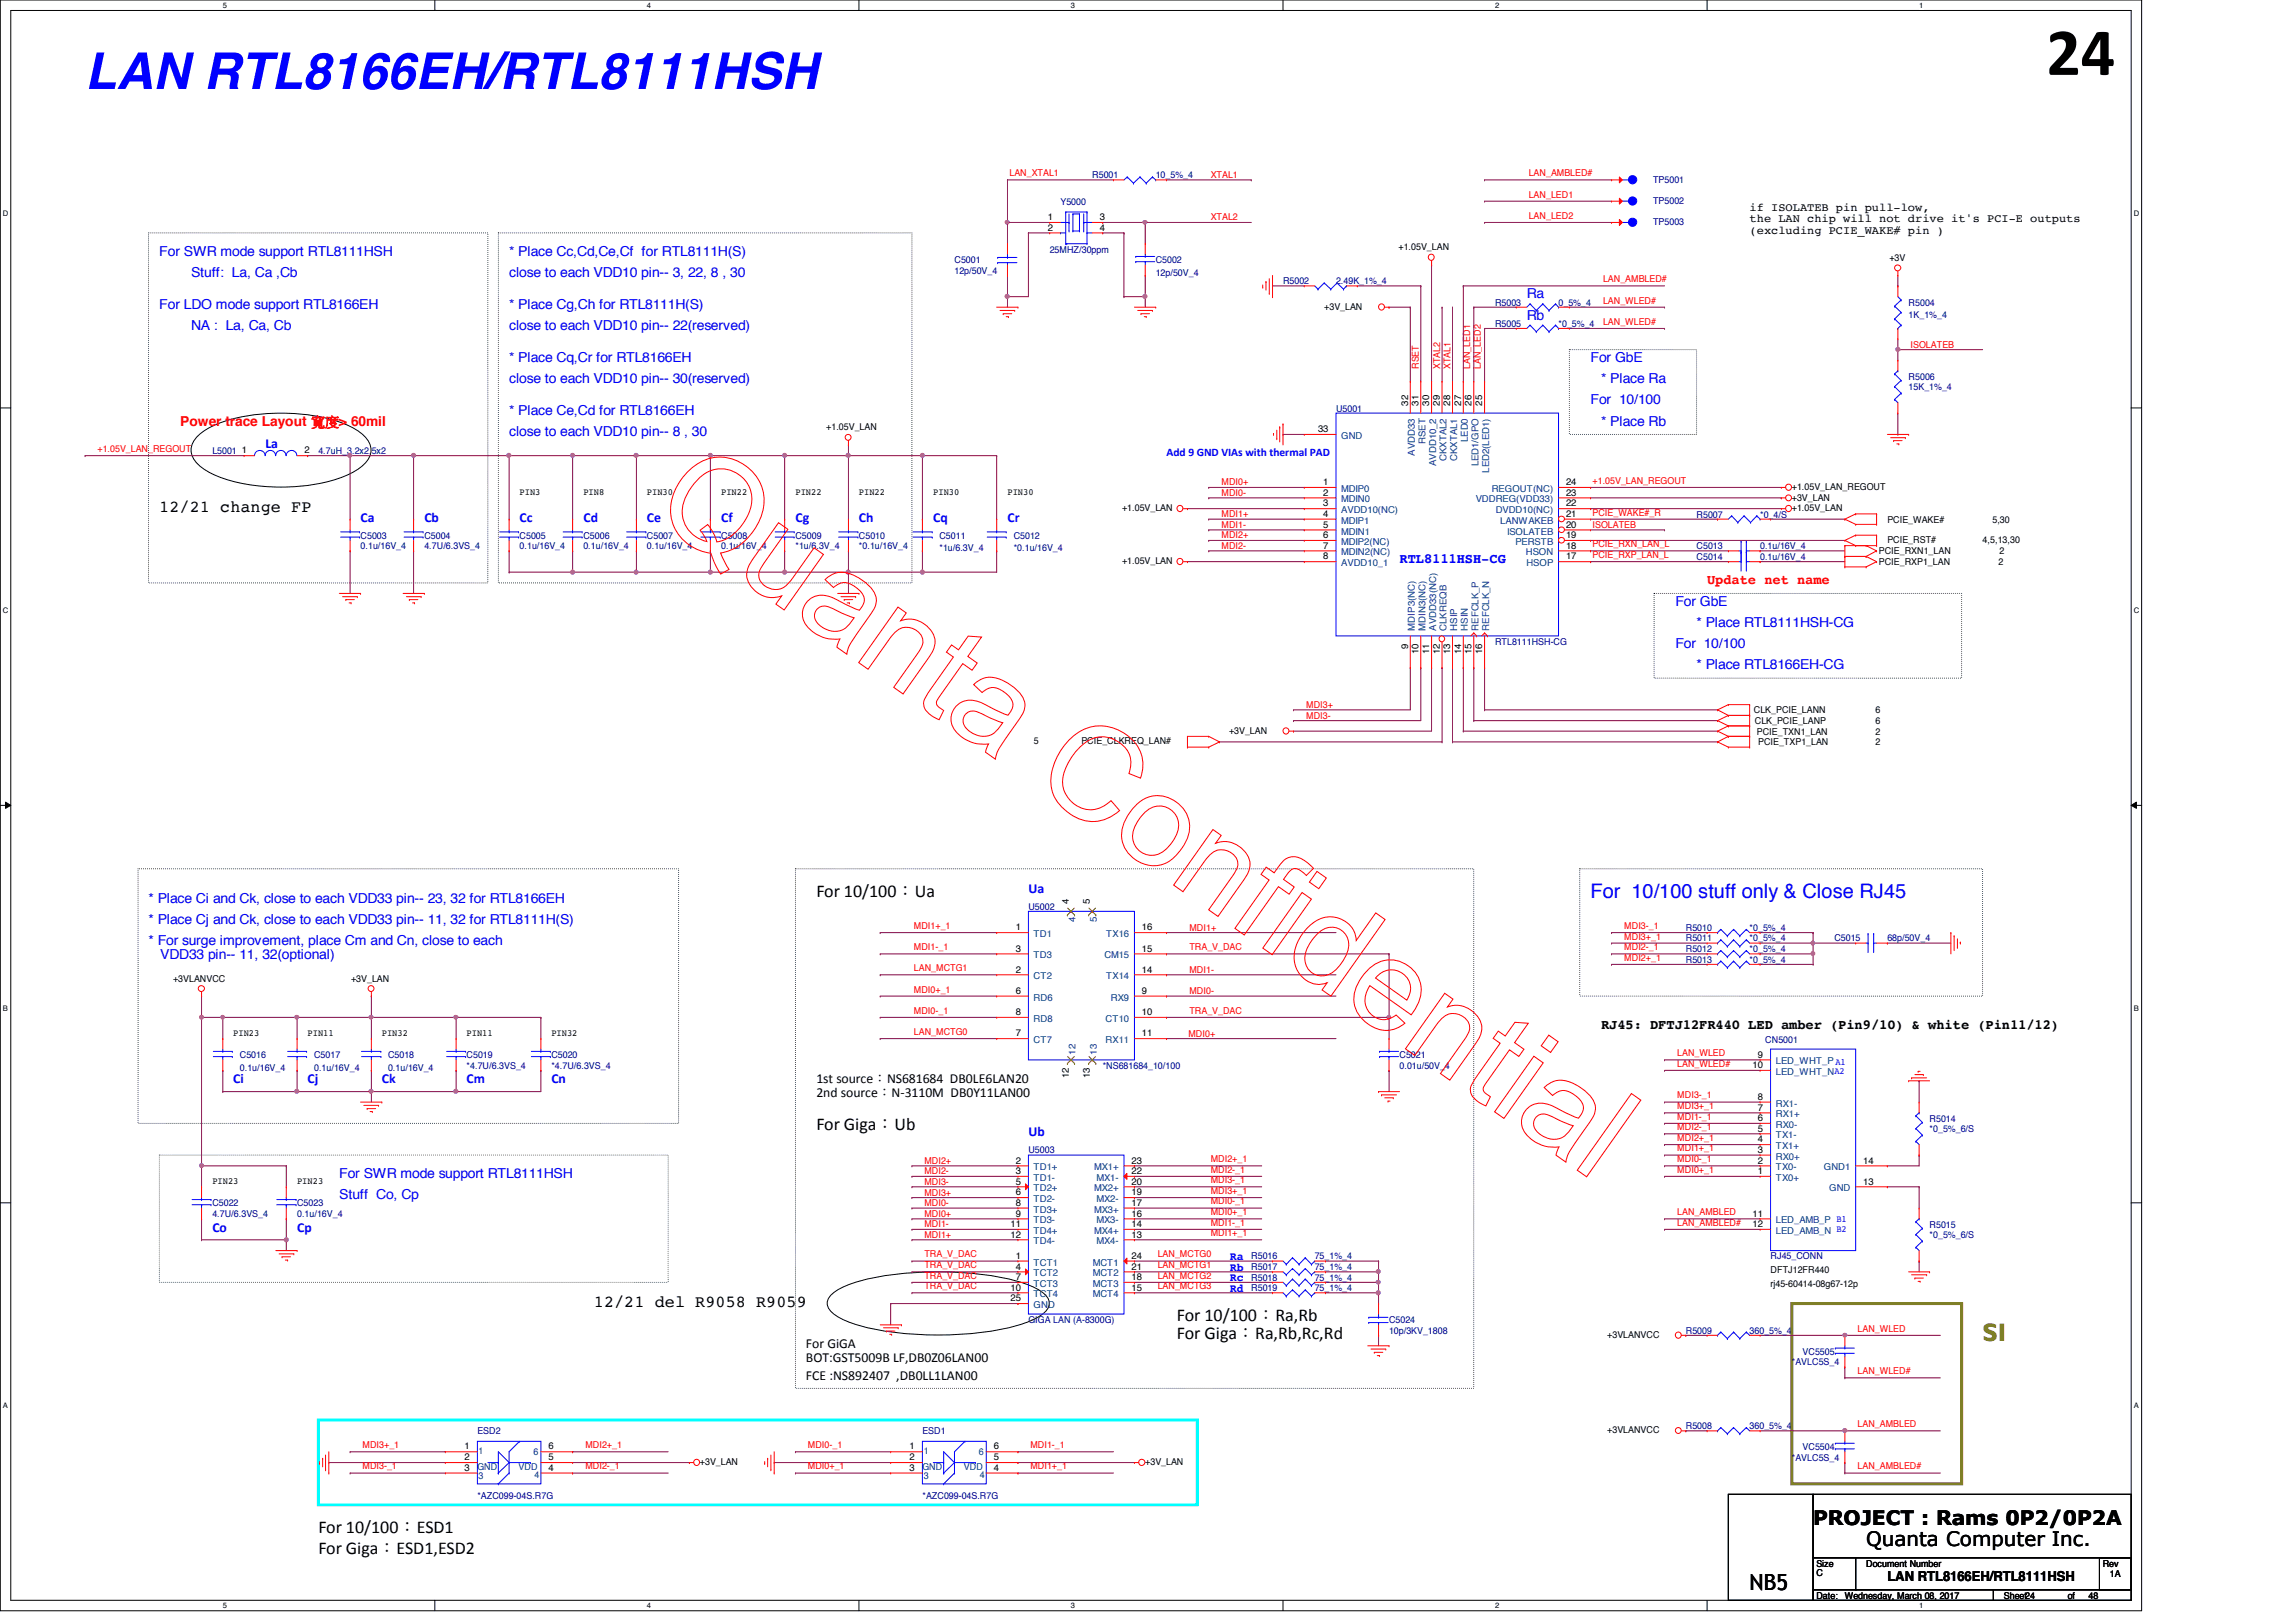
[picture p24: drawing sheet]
<svg xmlns="http://www.w3.org/2000/svg" width="297mm" height="210mm" viewBox="0 0 297 210" stroke-linecap="round" stroke-linejoin="round" font-family="sans-serif">
<defs><g id="words">
<text font-size="8.8" x="264.7" y="9.7">24</text>
<text font-size="6.6" fill="#00f" x="11" y="11.5">LAN RTL8166EH/RTL8111HSH</text>
<text font-size="3.3" fill="#808000" x="256.5" y="173.5">SI</text>
<text font-size="2.9" x="226.4" y="205.8">NB5</text>
<text font-size="2.6" fill="#00f" x="205.8" y="116.2">For 10/100 stuff only &amp; Close RJ45</text>
<g font-size="2.6">
<text x="234.6" y="197.3">PROJECT : Rams 0P2/0P2A</text>
<text x="241.4" y="200.1">Quanta Computer Inc.</text>
</g>
<g font-size="2.3">
<text x="105.6" y="116">For 10/100：Ua</text>
<text x="105.6" y="146.2">For Giga：Ub</text>
<text x="152.3" y="170.9">For 10/100：Ra,Rb</text>
<text x="152.3" y="173.2">For Giga：Ra,Rb,Rc,Rd</text>
<text x="41.2" y="198.3">For 10/100：ESD1</text>
<text x="41.2" y="201.1">For Giga：ESD1,ESD2</text>
</g>
<g font-size="2.2">
<text x="20.6" y="66.2">12/21 change FP</text>
<text x="76.8" y="169.1">12/21 del R9058 R9059</text>
</g>
<g font-size="1.8" fill="#00f">
<text x="20.6" y="33.1">For SWR mode support RTL8111HSH</text>
<text x="24.7" y="35.9">Stuff: La, Ca ,Cb</text>
<text x="65.9" y="33.1">* Place Cc,Cd,Ce,Cf for RTL8111H(S)</text>
<text x="65.9" y="35.9">close to each VDD10 pin-- 3, 22, 8 , 30</text>
<text x="20.6" y="40">For LDO mode support RTL8166EH</text>
<text x="65.9" y="40">* Place Cg,Ch for RTL8111H(S)</text>
<text x="197.5" y="38.6">Ra</text>
<text x="197.5" y="41.4">Rb</text>
<text x="24.7" y="42.8">NA : La, Ca, Cb</text>
<text x="65.9" y="46.9">* Place Cq,Cr for RTL8166EH</text>
<text x="65.9" y="42.8">close to each VDD10 pin-- 22(reserved)</text>
<text x="205.8" y="46.9">For GbE</text>
<text x="65.9" y="53.7">* Place Ce,Cd for RTL8166EH</text>
<text x="65.9" y="49.6">close to each VDD10 pin-- 30(reserved)</text>
<text x="205.8" y="52.3">For 10/100</text>
<text x="207.1" y="49.6">* Place Ra</text>
<text x="34.3" y="57.9">La</text>
<text x="65.9" y="56.5">close to each VDD10 pin-- 8 , 30</text>
<text x="207.1" y="55.1">* Place Rb</text>
<text x="46.6" y="67.5">Ca</text>
<text x="54.9" y="67.5">Cb</text>
<text x="67.2" y="67.5">Cc</text>
<text x="75.5" y="67.5">Cd</text>
<text x="83.7" y="67.5">Ce</text>
<text x="93.3" y="67.5">Cf</text>
<text x="102.9" y="67.5">Cg</text>
<text x="111.1" y="67.5">Ch</text>
<text x="120.7" y="67.5">Cq</text>
<text x="130.3" y="67.5">Cr</text>
<text x="181.1" y="72.8">RTL8111HSH-CG</text>
<text x="216.7" y="78.4">For GbE</text>
<text x="216.7" y="83.9">For 10/100</text>
<text x="219.5" y="81.2">* Place RTL8111HSH-CG</text>
<text x="219.5" y="86.6">* Place RTL8166EH-CG</text>
<text x="19.2" y="119.5">* Place Cj and Ck, close to each VDD33 pin-- 11, 32 for RTL8111H(S)</text>
<text x="19.2" y="116.8">* Place Ci and Ck, close to each VDD33 pin-- 23, 32 for RTL8166EH</text>
<text x="133.1" y="115.5">Ua</text>
<text x="19.2" y="122.3">* For surge improvement, place Cm and Cn, close to each</text>
<text x="20.7" y="124.1">VDD33 pin-- 11, 32(optional)</text>
<text x="30.2" y="140.2">Ci</text>
<text x="39.8" y="140.2">Cj</text>
<text x="49.4" y="140.2">Ck</text>
<text x="60.4" y="140.2">Cm</text>
<text x="71.3" y="140.2">Cn</text>
<text x="133.1" y="147.1">Ub</text>
<text x="43.9" y="152.5">For SWR mode support RTL8111HSH</text>
<text x="43.9" y="155.2">Stuff Co, Cp</text>
<text x="27.5" y="159.4">Co</text>
<text x="38.4" y="159.4">Cp</text>
</g>
<g font-size="1.8" fill="#f00">
<text x="23.3" y="55.1">Power trace Layout 寬寬&gt; 60mil</text>
<text x="220.8" y="75.6">Update net name</text>
</g>
<g font-size="1.8">
<text x="207.1" y="133.2">RJ45: DFTJ12FR440 LED amber (Pin9/10) &amp; white (Pin11/12)</text>
<text x="105.6" y="140.2">1st source：NS681684 DB0LE6LAN20</text>
<text x="105.6" y="142">2nd source：N-3110M DB0Y11LAN00</text>
<text x="104.3" y="174.5">For GiGA</text>
<text x="104.3" y="176.3">BOT:GST5009B LF,DB0Z06LAN00</text>
<text x="104.3" y="178.6">FCE :NS892407 ,DB0LL1LAN00</text>
<text x="244.2" y="204.6">LAN RTL8166EH/RTL8111HSH</text>
</g>
<g font-size="1.5">
<text x="226.4" y="27.3">if ISOLATEB pin pull-low,</text>
<text x="226.4" y="28.7">the LAN chip will not drive it's PCI-E outputs</text>
<text x="226.4" y="30.2">(excluding PCIE_WAKE# pin )</text>
</g>
<g font-size="1.5" fill="#00f">
<text x="150.9" y="59">Add 9 GND VIAs with thermal PAD</text>
<text x="159.1" y="163.1">Ra</text>
<text x="159.1" y="164.4">Rb</text>
<text x="159.1" y="165.8">Rc</text>
<text x="159.1" y="167.2">Rd</text>
</g>
<g font-size="1.2" fill="#f00">
<text x="130.6" y="22.8">LAN_XTAL1</text>
<text x="156.6" y="23">XTAL1</text>
<text x="197.8" y="22.8">LAN_AMBLED#</text>
<text x="156.6" y="28.5">XTAL2</text>
<text x="197.8" y="25.6">LAN_LED1</text>
<text x="197.8" y="28.3">LAN_LED2</text>
<text x="207.4" y="36.5">LAN_AMBLED#</text>
<text x="207.4" y="39.3">LAN_WLED#</text>
<text x="183.6" y="47.8" transform="rotate(-90 183.6 47.8)">RSET</text>
<text x="186.3" y="47.8" transform="rotate(-90 186.3 47.8)">XTAL2</text>
<text x="187.7" y="47.8" transform="rotate(-90 187.7 47.8)">XTAL1</text>
<text x="190.2" y="47.8" transform="rotate(-90 190.2 47.8)">LAN_LED1</text>
<text x="191.6" y="47.8" transform="rotate(-90 191.6 47.8)">LAN_LED2</text>
<text x="207.4" y="42">LAN_WLED#</text>
<text x="247.2" y="45">ISOLATEB</text>
<text x="12.6" y="58.5">+1.05V_LAN_REGOUT</text>
<text x="158" y="62.8">MDI0+</text>
<text x="158" y="64.2">MDI0-</text>
<text x="206" y="62.6">+1.05V_LAN_REGOUT</text>
<text x="158" y="71">MDI2-</text>
<text x="158" y="69.7">MDI2+</text>
<text x="158" y="66.9">MDI1+</text>
<text x="158" y="68.3">MDI1-</text>
<text x="206" y="68.3">ISOLATEB</text>
<text x="206" y="66.7">PCIE_WAKE#_R</text>
<text x="206" y="70.8">PCIE_RXN_LAN_L</text>
<text x="206" y="72.2">PCIE_RXP_LAN_L</text>
<text x="169" y="93">MDI3-</text>
<text x="169" y="91.6">MDI3+</text>
<text x="118.2" y="120.2">MDI1+_1</text>
<text x="118.2" y="123">MDI1-_1</text>
<text x="118.2" y="125.7">LAN_MCTG1</text>
<text x="153.9" y="125.9">MDI1-</text>
<text x="153.9" y="120.4">MDI1+</text>
<text x="153.9" y="123">TRA_V_DAC</text>
<text x="210.1" y="120.2">MDI3-_1</text>
<text x="210.1" y="121.6">MDI3+_1</text>
<text x="210.1" y="123">MDI2-_1</text>
<text x="210.1" y="124.3">MDI2+_1</text>
<text x="118.2" y="128.4">MDI0+_1</text>
<text x="118.2" y="131.2">MDI0-_1</text>
<text x="153.9" y="128.7">MDI0-</text>
<text x="153.9" y="131.2">TRA_V_DAC</text>
<text x="118.2" y="133.9">LAN_MCTG0</text>
<text x="153.8" y="134.2">MDI0+</text>
<text x="217" y="136.7">LAN_WLED</text>
<text x="217" y="143.6">MDI3+_1</text>
<text x="217" y="142.2">MDI3-_1</text>
<text x="217" y="138">LAN_WLED#</text>
<text x="217" y="149">MDI1+_1</text>
<text x="217" y="144.9">MDI1-_1</text>
<text x="217" y="146.3">MDI2-_1</text>
<text x="217" y="147.7">MDI2+_1</text>
<text x="119.6" y="152">MDI2-</text>
<text x="119.6" y="150.6">MDI2+</text>
<text x="119.6" y="154.7">MDI3+</text>
<text x="119.6" y="153.3">MDI3-</text>
<text x="156.6" y="155.9">MDI0-_1</text>
<text x="156.6" y="151.8">MDI2-_1</text>
<text x="156.6" y="150.4">MDI2+_1</text>
<text x="156.6" y="153.1">MDI3-_1</text>
<text x="156.6" y="154.5">MDI3+_1</text>
<text x="217" y="151.8">MDI0+_1</text>
<text x="217" y="150.4">MDI0-_1</text>
<text x="119.6" y="160.2">MDI1+</text>
<text x="119.6" y="158.8">MDI1-</text>
<text x="119.6" y="156.1">MDI0-</text>
<text x="119.6" y="157.5">MDI0+</text>
<text x="156.6" y="160">MDI1+_1</text>
<text x="156.6" y="158.6">MDI1-_1</text>
<text x="156.6" y="157.3">MDI0+_1</text>
<text x="217" y="158.6">LAN_AMBLED#</text>
<text x="217" y="157.3">LAN_AMBLED</text>
<text x="119.6" y="162.7">TRA_V_DAC</text>
<text x="119.6" y="164.1">TRA_V_DAC</text>
<text x="119.6" y="166.8">TRA_V_DAC</text>
<text x="119.6" y="165.5">TRA_V_DAC</text>
<text x="149.8" y="162.7">LAN_MCTG0</text>
<text x="149.8" y="164.1">LAN_MCTG1</text>
<text x="149.8" y="165.5">LAN_MCTG2</text>
<text x="149.8" y="166.8">LAN_MCTG3</text>
<text x="240.3" y="172.3">LAN_WLED</text>
<text x="240.3" y="177.8">LAN_WLED#</text>
<text x="240.3" y="184.7">LAN_AMBLED</text>
<text x="46.9" y="190.2">MDI3-_1</text>
<text x="46.9" y="187.4">MDI3+_1</text>
<text x="75.7" y="190.2">MDI2-_1</text>
<text x="75.7" y="187.4">MDI2+_1</text>
<text x="104.5" y="190.2">MDI0+_1</text>
<text x="104.5" y="187.4">MDI0-_1</text>
<text x="133.3" y="190.2">MDI1+_1</text>
<text x="133.3" y="187.4">MDI1-_1</text>
<text x="240.3" y="190.2">LAN_AMBLED#</text>
</g>
<g font-size="1.2" fill="#000080">
<text x="141.3" y="23.1">R5001</text>
<text x="149.5" y="23.1">10_5%_4</text>
<text x="213.9" y="23.6">TP5001</text>
<text x="137.2" y="26.5">Y5000</text>
<text x="213.9" y="26.4">TP5002</text>
<text x="213.9" y="29.1">TP5003</text>
<text x="123.5" y="34">C5001</text>
<text x="123.5" y="35.4">12p/50V_4</text>
<text x="135.8" y="32.7">25MHZ/30ppm</text>
<text x="149.5" y="34">C5002</text>
<text x="149.5" y="35.7">12p/50V_4</text>
<text x="166" y="36.8">R5002</text>
<text x="172.8" y="36.8">2.49K_1%_4</text>
<text x="193.4" y="39.5">R5003</text>
<text x="201.6" y="39.5">0_5%_4</text>
<text x="246.9" y="39.5">R5004</text>
<text x="246.9" y="41.2">1K_1%_4</text>
<text x="193.4" y="42.3">R5005</text>
<text x="201.6" y="42.3">*0_5%_4</text>
<text x="172.8" y="53.3">U5001</text>
<text x="246.9" y="49.1">R5006</text>
<text x="246.9" y="50.5">15K_1%_4</text>
<text x="27.5" y="58.7">L5001</text>
<text x="41.2" y="58.7">4.7uH_3.2x2.5x2</text>
<text x="46.6" y="69.7">C5003</text>
<text x="46.6" y="71.1">0.1u/16V_4</text>
<text x="54.9" y="69.7">C5004</text>
<text x="54.9" y="71.1">4.7U/6.3VS_4</text>
<text x="67.2" y="69.7">C5005</text>
<text x="67.2" y="71.1">0.1u/16V_4</text>
<text x="75.5" y="69.7">C5006</text>
<text x="75.5" y="71.1">0.1u/16V_4</text>
<text x="83.7" y="69.7">C5007</text>
<text x="83.7" y="71.1">0.1u/16V_4</text>
<text x="93.3" y="69.7">C5008</text>
<text x="93.3" y="71.1">0.1u/16V_4</text>
<text x="102.9" y="69.7">C5009</text>
<text x="102.9" y="71.1">*1u/6.3V_4</text>
<text x="111.1" y="69.7">C5010</text>
<text x="111.1" y="71.1">*0.1u/16V_4</text>
<text x="121.5" y="69.7">C5011</text>
<text x="121.5" y="71.3">*1u/6.3V_4</text>
<text x="131.1" y="69.7">C5012</text>
<text x="131.1" y="71.3">*0.1u/16V_4</text>
<text x="219.5" y="67">R5007</text>
<text x="219.5" y="71.1">C5013</text>
<text x="227.7" y="67">*0_4/S</text>
<text x="227.7" y="71.1">0.1u/16V_4</text>
<text x="219.5" y="72.4">C5014</text>
<text x="227.7" y="72.4">0.1u/16V_4</text>
<text x="193.4" y="83.4">RTL8111HSH-CG</text>
<text x="133.1" y="117.7">U5002</text>
<text x="218.1" y="124.6">R5013</text>
<text x="218.1" y="123.2">R5012</text>
<text x="218.1" y="121.8">R5011</text>
<text x="218.1" y="120.4">R5010</text>
<text x="226.4" y="124.6">*0_5%_4</text>
<text x="226.4" y="123.2">*0_5%_4</text>
<text x="226.4" y="121.8">*0_5%_4</text>
<text x="226.4" y="120.4">*0_5%_4</text>
<text x="237.3" y="121.8">C5015</text>
<text x="244.2" y="121.8">68p/50V_4</text>
<text x="31" y="136.9">C5016</text>
<text x="40.6" y="136.9">C5017</text>
<text x="50.2" y="136.9">C5018</text>
<text x="60.4" y="136.9">C5019</text>
<text x="71.3" y="136.9">C5020</text>
<text x="181.1" y="136.9">C5021</text>
<text x="228.4" y="135">CN5001</text>
<text x="31" y="138.6">0.1u/16V_4</text>
<text x="40.6" y="138.6">0.1u/16V_4</text>
<text x="50.2" y="138.6">0.1u/16V_4</text>
<text x="60.4" y="138.3">*4.7U/6.3VS_4</text>
<text x="71.3" y="138.3">*4.7U/6.3VS_4</text>
<text x="142.7" y="138.3">*NS681684_10/100</text>
<text x="181.1" y="138.3">0.01u/50V_4</text>
<text x="133.1" y="149.3">U5003</text>
<text x="249.6" y="145.2">R5014</text>
<text x="249.6" y="146.5">*0_5%_6/S</text>
<text x="27.5" y="156.1">C5022</text>
<text x="27.5" y="157.5">4.7U/6.3VS_4</text>
<text x="38.4" y="156.1">C5023</text>
<text x="38.4" y="157.5">0.1u/16V_4</text>
<text x="249.6" y="158.9">R5015</text>
<text x="249.6" y="160.2">*0_5%_6/S</text>
<text x="161.9" y="163">R5016</text>
<text x="161.9" y="164.3">R5017</text>
<text x="161.9" y="165.7">R5018</text>
<text x="161.9" y="167.1">R5019</text>
<text x="170.1" y="163">75_1%_4</text>
<text x="170.1" y="164.3">75_1%_4</text>
<text x="170.1" y="165.7">75_1%_4</text>
<text x="170.1" y="167.1">75_1%_4</text>
<text x="229.1" y="163">RJ45_CONN</text>
<text x="133.1" y="171.2">GIGA LAN (A-8300G)</text>
<text x="179.7" y="171.2">C5024</text>
<text x="179.7" y="172.6">10p/3KV_1808</text>
<text x="218.1" y="172.6">R5009</text>
<text x="226.4" y="172.6">360_5%_4</text>
<text x="231.8" y="176.7">*AVLC5S_4</text>
<text x="233.2" y="175.3">VC5505</text>
<text x="61.8" y="185.6">ESD2</text>
<text x="119.3" y="185.6">ESD1</text>
<text x="218.1" y="184.9">R5008</text>
<text x="226.4" y="184.9">360_5%_4</text>
<text x="231.8" y="189">*AVLC5S_4</text>
<text x="233.2" y="187.7">VC5504</text>
<text x="61.8" y="194">*AZC099-04S.R7G</text>
<text x="119.3" y="194">*AZC099-04S.R7G</text>
</g>
<g font-size="1.2">
<text x="135.5" y="28.5">1</text>
<text x="135.5" y="29.8">2</text>
<text x="142.3" y="29.8">4</text>
<text x="142.3" y="28.5">3</text>
<text x="180.9" y="32.4">+1.05V_LAN</text>
<text x="244.4" y="33.8">+3V</text>
<text x="171.3" y="40.1">+3V_LAN</text>
<text x="182.2" y="52.5" transform="rotate(-90 182.2 52.5)">32</text>
<text x="183.5" y="52.5" transform="rotate(-90 183.5 52.5)">31</text>
<text x="184.9" y="52.5" transform="rotate(-90 184.9 52.5)">30</text>
<text x="186.3" y="52.5" transform="rotate(-90 186.3 52.5)">29</text>
<text x="187.6" y="52.5" transform="rotate(-90 187.6 52.5)">28</text>
<text x="189" y="52.5" transform="rotate(-90 189 52.5)">27</text>
<text x="190.4" y="52.5" transform="rotate(-90 190.4 52.5)">26</text>
<text x="191.8" y="52.5" transform="rotate(-90 191.8 52.5)">25</text>
<text x="31.3" y="58.7">1</text>
<text x="39.4" y="58.7">2</text>
<text x="106.9" y="55.7">+1.05V_LAN</text>
<text x="170.5" y="55.9">33</text>
<text x="67.2" y="64.1">PIN3</text>
<text x="75.5" y="64.1">PIN8</text>
<text x="83.7" y="64.1">PIN30</text>
<text x="93.3" y="64.1">PIN22</text>
<text x="102.9" y="64.1">PIN22</text>
<text x="111.1" y="64.1">PIN22</text>
<text x="120.7" y="64.1">PIN30</text>
<text x="130.3" y="64.1">PIN30</text>
<text x="171.2" y="65.5">3</text>
<text x="171.2" y="62.8">1</text>
<text x="171.2" y="64.1">2</text>
<text x="202.6" y="62.8">24</text>
<text x="202.6" y="64.1">23</text>
<text x="202.6" y="65.5">22</text>
<text x="231.8" y="64.8">+3V_LAN</text>
<text x="231.8" y="63.4">+1.05V_LAN_REGOUT</text>
<text x="145.2" y="66.1">+1.05V_LAN</text>
<text x="171.2" y="66.9">4</text>
<text x="171.2" y="68.3">5</text>
<text x="171.2" y="69.6">6</text>
<text x="171.2" y="71">7</text>
<text x="202.6" y="71">18</text>
<text x="202.6" y="68.3">20</text>
<text x="202.6" y="69.6">19</text>
<text x="202.6" y="66.9">21</text>
<text x="231.8" y="66.1">+1.05V_LAN</text>
<text x="243.1" y="71.8">PCIE_RXN1_LAN</text>
<text x="244.2" y="67.6">PCIE_WAKE#</text>
<text x="244.2" y="70.3">PCIE_RST#</text>
<text x="256.5" y="70.3">4,5,13,30</text>
<text x="257.8" y="67.6">5,30</text>
<text x="258.7" y="71.8">2</text>
<text x="145.2" y="73">+1.05V_LAN</text>
<text x="171.2" y="72.4">8</text>
<text x="202.6" y="72.4">17</text>
<text x="243.1" y="73.2">PCIE_RXP1_LAN</text>
<text x="258.6" y="73.2">2</text>
<text x="182.2" y="83.9" transform="rotate(-90 182.2 83.9)">9</text>
<text x="183.5" y="84.6" transform="rotate(-90 183.5 84.6)">10</text>
<text x="184.9" y="84.6" transform="rotate(-90 184.9 84.6)">11</text>
<text x="186.3" y="84.6" transform="rotate(-90 186.3 84.6)">12</text>
<text x="187.6" y="84.6" transform="rotate(-90 187.6 84.6)">13</text>
<text x="189" y="84.6" transform="rotate(-90 189 84.6)">14</text>
<text x="190.4" y="84.6" transform="rotate(-90 190.4 84.6)">15</text>
<text x="191.8" y="84.6" transform="rotate(-90 191.8 84.6)">16</text>
<text x="159" y="95">+3V_LAN</text>
<text x="226.9" y="92.3">CLK_PCIE_LANN</text>
<text x="227" y="93.7">CLK_PCIE_LANP</text>
<text x="227.3" y="95.1">PCIE_TXN1_LAN</text>
<text x="242.6" y="93.7">6</text>
<text x="242.6" y="92.3">6</text>
<text x="242.7" y="95.1">2</text>
<text x="133.8" y="96.3">5</text>
<text x="139.9" y="96.3">PCIE_CLKREQ_LAN#</text>
<text x="227.5" y="96.4">PCIE_TXP1_LAN</text>
<text x="242.7" y="96.4">2</text>
<text x="138.3" y="117" transform="rotate(-90 138.3 117)">4</text>
<text x="141" y="117" transform="rotate(-90 141 117)">5</text>
<text x="131.4" y="120.4">1</text>
<text x="131.4" y="123.1">3</text>
<text x="131.4" y="125.9">2</text>
<text x="147.7" y="120.4">16</text>
<text x="147.7" y="123.1">15</text>
<text x="147.7" y="125.9">14</text>
<text x="22.4" y="127">+3VLANVCC</text>
<text x="45.4" y="127">+3V_LAN</text>
<text x="131.4" y="131.4">8</text>
<text x="131.4" y="128.6">6</text>
<text x="147.7" y="128.6">9</text>
<text x="147.7" y="131.4">10</text>
<text x="30.2" y="134">PIN23</text>
<text x="39.8" y="134">PIN11</text>
<text x="49.4" y="134">PIN32</text>
<text x="60.4" y="134">PIN11</text>
<text x="71.3" y="134">PIN32</text>
<text x="131.4" y="134.1">7</text>
<text x="147.7" y="134.1">11</text>
<text x="227.4" y="136.9">9</text>
<text x="138.3" y="139.5" transform="rotate(-90 138.3 139.5)">12</text>
<text x="141" y="139.5" transform="rotate(-90 141 139.5)">13</text>
<text x="226.7" y="138.2">10</text>
<text x="227.4" y="142.3">8</text>
<text x="227.4" y="143.7">7</text>
<text x="227.4" y="145.1">6</text>
<text x="227.4" y="147.8">4</text>
<text x="227.4" y="146.4">5</text>
<text x="227.4" y="149.2">3</text>
<text x="27.5" y="153.2">PIN23</text>
<text x="38.4" y="153.2">PIN23</text>
<text x="131.4" y="150.6">2</text>
<text x="131.4" y="151.9">3</text>
<text x="131.4" y="153.3">5</text>
<text x="131.4" y="154.7">6</text>
<text x="146.4" y="150.6">23</text>
<text x="146.4" y="151.9">22</text>
<text x="146.4" y="153.3">20</text>
<text x="146.4" y="154.7">19</text>
<text x="227.4" y="150.6">2</text>
<text x="227.4" y="151.9">1</text>
<text x="241" y="150.6">14</text>
<text x="241" y="153.3">13</text>
<text x="130.7" y="158.8">11</text>
<text x="130.7" y="160.1">12</text>
<text x="131.4" y="156">8</text>
<text x="131.4" y="157.4">9</text>
<text x="146.4" y="160.1">13</text>
<text x="146.4" y="158.8">14</text>
<text x="146.4" y="157.4">16</text>
<text x="146.4" y="156">17</text>
<text x="226.7" y="158.8">12</text>
<text x="226.7" y="157.4">11</text>
<text x="130.7" y="167">10</text>
<text x="131.4" y="162.9">1</text>
<text x="131.4" y="164.3">4</text>
<text x="131.4" y="165.7">7</text>
<text x="146.4" y="162.9">24</text>
<text x="146.4" y="164.3">21</text>
<text x="146.4" y="167">15</text>
<text x="146.4" y="165.7">18</text>
<text x="229.1" y="164.8">DFTJ12FR440</text>
<text x="229.1" y="166.5">rj45-60414-08g67-12p</text>
<text x="130.7" y="168.4">25</text>
<text x="207.9" y="173.1">+3VLANVCC</text>
<text x="207.9" y="185.5">+3VLANVCC</text>
<text x="60.1" y="187.6">1</text>
<text x="60.1" y="189">2</text>
<text x="60.1" y="190.3">3</text>
<text x="70.9" y="190.3">4</text>
<text x="70.9" y="189">5</text>
<text x="70.9" y="187.6">6</text>
<text x="90.5" y="189.6">+3V_LAN</text>
<text x="117.7" y="187.6">1</text>
<text x="117.7" y="189">2</text>
<text x="117.7" y="190.3">3</text>
<text x="128.6" y="190.3">4</text>
<text x="128.6" y="189">5</text>
<text x="128.6" y="187.6">6</text>
<text x="148.2" y="189.6">+3V_LAN</text>
<text x="235" y="202.7">Size</text>
<text x="241.4" y="202.7">Document Number</text>
<text x="272" y="202.7">Rev</text>
<text x="235" y="204">C</text>
<text x="235" y="206.9">Date:</text>
<text x="238.7" y="206.9">Wednesday, March 08, 2017</text>
<text x="259.2" y="206.9">Sheet24</text>
<text x="267.5" y="206.9">of</text>
<text x="270.2" y="206.9">48</text>
<text x="273" y="204.1">1A</text>
</g>
<g font-size="1.2" fill="#004080">
<text x="173.5" y="56.8">GND</text>
<text x="183" y="59" transform="rotate(-90 183 59)">AVDD33</text>
<text x="184.4" y="57.5" transform="rotate(-90 184.4 57.5)">RSET</text>
<text x="187.2" y="59.7" transform="rotate(-90 187.2 59.7)">CKXTAL2</text>
<text x="188.5" y="59.7" transform="rotate(-90 188.5 59.7)">CKXTAL1</text>
<text x="189.9" y="57.2" transform="rotate(-90 189.9 57.2)">LED0</text>
<text x="173.5" y="63.7">MDIP0</text>
<text x="173.5" y="65">MDIN0</text>
<text x="185.8" y="60.3" transform="rotate(-90 185.8 60.3)">AVDD10_2</text>
<text x="190.9" y="65">VDDREG(VDD33)</text>
<text x="191.3" y="60.4" transform="rotate(-90 191.3 60.4)">LED1/GPO</text>
<text x="192.7" y="61.2" transform="rotate(-90 192.7 61.2)">LED2(LED1)</text>
<text x="193" y="63.7">REGOUT(NC)</text>
<text x="173.5" y="66.4">AVDD10(NC)</text>
<text x="173.5" y="67.8">MDIP1</text>
<text x="173.5" y="69.2">MDIN1</text>
<text x="173.5" y="70.5">MDIP2(NC)</text>
<text x="173.5" y="71.9">MDIN2(NC)</text>
<text x="193.5" y="66.4">DVDD10(NC)</text>
<text x="194.1" y="67.8">LANWAKEB</text>
<text x="195" y="69.2">ISOLATEB</text>
<text x="196" y="70.5">PERSTB</text>
<text x="197.4" y="71.9">HSON</text>
<text x="173.5" y="73.3">AVDD10_1</text>
<text x="197.5" y="73.3">HSOP</text>
<text x="183" y="81.6" transform="rotate(-90 183 81.6)">MDIP3(NC)</text>
<text x="184.4" y="81.6" transform="rotate(-90 184.4 81.6)">MDIN3(NC)</text>
<text x="185.8" y="81.6" transform="rotate(-90 185.8 81.6)">AVDD33(NC)</text>
<text x="187.2" y="81.6" transform="rotate(-90 187.2 81.6)">CLKREQB</text>
<text x="188.5" y="81.6" transform="rotate(-90 188.5 81.6)">HSIP</text>
<text x="189.9" y="81.6" transform="rotate(-90 189.9 81.6)">HSIN</text>
<text x="191.3" y="81.6" transform="rotate(-90 191.3 81.6)">REFCLK_P</text>
<text x="192.7" y="81.6" transform="rotate(-90 192.7 81.6)">REFCLK_N</text>
<text x="139.1" y="119.3" transform="rotate(-90 139.1 119.3)">4</text>
<text x="141.9" y="119.3" transform="rotate(-90 141.9 119.3)">5</text>
<text x="133.7" y="121.3">TD1</text>
<text x="133.7" y="124">TD3</text>
<text x="142.9" y="124">CM15</text>
<text x="143.1" y="121.3">TX16</text>
<text x="133.7" y="126.7">CT2</text>
<text x="133.7" y="129.5">RD6</text>
<text x="143.1" y="126.7">TX14</text>
<text x="143.7" y="129.5">RX9</text>
<text x="133.7" y="132.2">RD8</text>
<text x="133.7" y="135">CT7</text>
<text x="139.1" y="136.5" transform="rotate(-90 139.1 136.5)">12</text>
<text x="141.9" y="136.5" transform="rotate(-90 141.9 136.5)">13</text>
<text x="143" y="132.2">CT10</text>
<text x="143" y="135">RX11</text>
<text x="229.7" y="137.8">LED_WHT_PA1</text>
<text x="229.7" y="143.2">RX1-</text>
<text x="229.7" y="139.1">LED_WHT_NA2</text>
<text x="229.7" y="144.6">RX1+</text>
<text x="229.7" y="146">RX0-</text>
<text x="229.7" y="148.7">TX1+</text>
<text x="229.7" y="147.3">TX1-</text>
<text x="133.7" y="151.5">TD1+</text>
<text x="133.7" y="152.8">TD1-</text>
<text x="133.7" y="154.2">TD2+</text>
<text x="133.7" y="155.6">TD2-</text>
<text x="141.6" y="151.5">MX1+</text>
<text x="141.6" y="154.2">MX2+</text>
<text x="141.9" y="152.8">MX1-</text>
<text x="141.9" y="155.6">MX2-</text>
<text x="229.7" y="150.1">RX0+</text>
<text x="229.7" y="151.5">TX0-</text>
<text x="229.7" y="152.8">TX0+</text>
<text x="236" y="151.5">GND1</text>
<text x="236.6" y="154.2">GND</text>
<text x="133.7" y="156.9">TD3+</text>
<text x="133.7" y="158.3">TD3-</text>
<text x="133.7" y="159.7">TD4+</text>
<text x="133.7" y="161">TD4-</text>
<text x="141.6" y="159.7">MX4+</text>
<text x="141.6" y="156.9">MX3+</text>
<text x="141.9" y="161">MX4-</text>
<text x="141.9" y="158.3">MX3-</text>
<text x="229.7" y="159.7">LED_AMB_N B2</text>
<text x="229.7" y="158.3">LED_AMB_P B1</text>
<text x="133.7" y="163.8">TCT1</text>
<text x="133.7" y="165.2">TCT2</text>
<text x="133.7" y="166.5">TCT3</text>
<text x="133.7" y="167.9">TCT4</text>
<text x="141.4" y="163.8">MCT1</text>
<text x="141.4" y="165.2">MCT2</text>
<text x="141.4" y="167.9">MCT4</text>
<text x="141.4" y="166.5">MCT3</text>
<text x="133.7" y="169.3">GND</text>
<text x="61.8" y="190.3">GND</text>
<text x="61.9" y="188.2">1</text>
<text x="61.9" y="191.3">3</text>
<text x="67.1" y="190.3">VDD</text>
<text x="69" y="188.3">6</text>
<text x="69.2" y="191.2">4</text>
<text x="119.3" y="190.3">GND</text>
<text x="119.5" y="188.2">1</text>
<text x="119.5" y="191.3">3</text>
<text x="124.7" y="190.3">VDD</text>
<text x="126.6" y="188.3">6</text>
<text x="126.7" y="191.2">4</text>
</g>
<g font-size="1">
<text x="28.8" y="1">5</text>
<text x="83.7" y="1">4</text>
<text x="138.6" y="1">3</text>
<text x="193.4" y="1">2</text>
<text x="248.3" y="1">1</text>
<text x=".4" y="27.9">D</text>
<text x="276.1" y="27.9">D</text>
<text x=".4" y="79.4">C</text>
<text x="276.1" y="79.4">C</text>
<text x=".4" y="130.8">B</text>
<text x="276.1" y="130.8">B</text>
<text x=".4" y="182.2">A</text>
<text x="276.1" y="182.2">A</text>
<text x="28.8" y="208.1">5</text>
<text x="83.7" y="208.1">4</text>
<text x="138.6" y="208.1">3</text>
<text x="193.4" y="208.1">2</text>
<text x="248.3" y="208.1">1</text>
</g>
</g></defs>
<path d="M0 0h277.1v208.4h-277.1zM1.4 1.4h274.3v205.7h-274.3z" fill="none" stroke="#000" stroke-width=".13"/>
<g fill="#fff">
<path d="M28.8 .1h.6v1.1h-.6z"/>
<path d="M28.8 207.2h.6v1.1h-.6z"/>
</g>
<path d="M56.3 0v1.4M56.3 207.1v1.3" fill="none" stroke="#000" stroke-width=".13"/>
<g fill="#fff">
<path d="M83.7 .1h.5v1.1h-.5z"/>
<path d="M83.7 207.2h.5v1.1h-.5z"/>
</g>
<path d="M111.1 0v1.4M111.1 207.1v1.3" fill="none" stroke="#000" stroke-width=".13"/>
<g fill="#fff">
<path d="M138.6 .1h.5v1.1h-.5z"/>
<path d="M138.6 207.2h.5v1.1h-.5z"/>
</g>
<path d="M166 0v1.4M166 207.1v1.3" fill="none" stroke="#000" stroke-width=".13"/>
<g fill="#fff">
<path d="M193.4 .1h.6v1.1h-.6z"/>
<path d="M193.4 207.2h.6v1.1h-.6z"/>
</g>
<path d="M220.8 0v1.4M220.8 207.1v1.3" fill="none" stroke="#000" stroke-width=".13"/>
<g fill="#fff">
<path d="M248.3 .1h.5v1.1h-.5z"/>
<path d="M248.3 207.2h.5v1.1h-.5z"/>
<path d="M.4 27.1h.7v1.1h-.7z"/>
<path d="M276.1 27.1h.7v1.1h-.7z"/>
<path d="M.4 78.5h.7v1.1h-.7z"/>
<path d="M276.1 78.5h.7v1.1h-.7z"/>
</g>
<path d="M0 52.8h1.4M275.7 52.8h1.4" fill="none" stroke="#000" stroke-width=".13"/>
<g fill="#fff">
<path d="M.4 129.9h.6v1.1h-.6z"/>
<path d="M276.1 129.9h.6v1.1h-.6z"/>
</g>
<path d="M0 104.2h1.4M.7 103.8l.7 .4-.7 .4zM275.7 104.2l.7-.4v.8zM275.7 104.2h1.4" fill="none" stroke="#000" stroke-width=".13"/>
<path d="M.7 103.8l.7 .4-.7 .4zM275.7 104.2l.7-.4v.8z" fill="#000"/>
<g fill="#fff">
<path d="M.4 181.4h.6v1.1h-.6z"/>
<path d="M276.1 181.4h.6v1.1h-.6z"/>
</g>
<path d="M25.6 56.4a12.2 12.2 0 0 1 6.2-2.6 25.4 25.4 0 0 1 12.8 1.1 6.6 6.6 0 0 1 3 2.1 2.27 2.27 0 0 1-.5 3.1 12.4 12.4 0 0 1-6.2 2.6 25.2 25.2 0 0 1-12.8-1.1 6.6 6.6 0 0 1-3-2.1 2.28 2.28 0 0 1 .5-3.1zM0 155.7h1.4M275.7 155.7h1.4M107.5 167.7a7.4 7.4 0 0 1 3.1-1.7 43.1 43.1 0 0 1 17.5-.9 16.4 16.4 0 0 1 6.7 2.1 1.56 1.56 0 0 1 .5 2.5 7.5 7.5 0 0 1-3.2 1.7 42.3 42.3 0 0 1-21.5 0 7.4 7.4 0 0 1-3.1-1.7 1.37 1.37 0 0 1 0-2z" fill="none" stroke="#000" stroke-width=".13"/>
<path d="M19.2 30.1h43.9v45.3h-43.9zM64.5 30.1h53.5v45.3h-53.5zM203 45.3h16.5v10.9h-16.5zM214 76.8h39.8v11h-39.8zM17.9 112.4h69.9v33h-69.9zM102.9 112.4h87.8v67.3h-87.8zM204.4 112.4h52.1v16.5h-52.1z" fill="none" stroke="#000" stroke-width=".13" stroke-dasharray="0 .3"/>
<path d="M20.6 149.5h65.8v16.4h-65.8z" fill="none" stroke="#008000" stroke-width=".13" stroke-dasharray="0 .3"/>
<path d="M41.2 183.8h113.7v10.9h-113.7z" fill="none" stroke="#0ff" stroke-width=".38"/>
<path d="M231.8 168.7h22v23.3h-22z" fill="none" stroke="#808000" stroke-width=".38"/>
<g fill="none" stroke="#800040" stroke-width=".13">
<path d="M133.1 30.1h.1M133.1 30.1h2.7M133.1 30.1v8.3M142.7 28.8h.1M142.7 30.1h.1M142.7 28.8h19.2M142.7 30.1h2.7M145.4 30.1h.1M145.4 38.4h.1M145.4 30.1v8.3M145.4 38.4h2.8M148.2 28.8h.1"/>
<path d="M26.1 131.7h2.7M28.8 131.7h.1M26.1 150.9h.1M26.1 150.9v2.7M37 150.9h.1M37 150.9v2.7M118 163.2h.1M118 163.2h13.7"/>
</g>
<circle cx="148.1" cy="28.8" r=".25" fill="#f0f"/>
<circle cx="148.1" cy="28.8" r=".25" fill="none" stroke="#f0f" stroke-width=".13"/>
<path d="M130.3 23.3h.1M130.3 23.3h13.8M130.3 23.3v5.5" fill="none" stroke="#800040" stroke-width=".13"/>
<circle cx="130.3" cy="28.8" r=".25" fill="#f0f"/>
<circle cx="130.3" cy="28.8" r=".25" fill="none" stroke="#f0f" stroke-width=".13"/>
<path d="M130.3 28.8h.1M130.3 35.6h.1M130.3 38.4h.1M130.3 28.8v2.7M130.3 35.6v4.2M148.2 35.6h.1M148.2 28.8h.1M148.2 28.8v2.7M148.2 35.6v2.8" fill="none" stroke="#800040" stroke-width=".13"/>
<circle cx="130.3" cy="38.4" r=".26" fill="#f0f"/>
<circle cx="130.3" cy="38.4" r=".26" fill="none" stroke="#f0f" stroke-width=".13"/>
<path d="M148.2 38.4h.1M148.2 38.4v1.4" fill="none" stroke="#800040" stroke-width=".13"/>
<circle cx="148.1" cy="38.4" r=".26" fill="#f0f"/>
<circle cx="148.1" cy="38.4" r=".26" fill="none" stroke="#f0f" stroke-width=".13"/>
<path d="M130.3 28.8h.1M130.3 38.4h.1M130.3 28.8h5.5M130.3 38.4h2.8M157.8 96h28.8M186.6 96h.1M48 131.7h.1M48 131.7h11" fill="none" stroke="#800040" stroke-width=".13"/>
<circle cx="59" cy="131.6" r=".25" fill="#f0f"/>
<circle cx="59" cy="131.6" r=".25" fill="none" stroke="#f0f" stroke-width=".13"/>
<path d="M59 131.7h.1M59 138.5h.1M59 131.7v2.7M59 138.5v2.8h-11M48 141.3h.1" fill="none" stroke="#800040" stroke-width=".13"/>
<circle cx="59" cy="141.2" r=".26" fill="#f0f"/>
<circle cx="59" cy="141.2" r=".26" fill="none" stroke="#f0f" stroke-width=".13"/>
<circle cx="48" cy="141.2" r=".26" fill="#f0f"/>
<circle cx="48" cy="141.2" r=".26" fill="none" stroke="#f0f" stroke-width=".13"/>
<path d="M45.3 59h.1M45.3 59h8.2" fill="none" stroke="#800040" stroke-width=".13"/>
<circle cx="53.5" cy="58.9" r=".26" fill="#f0f"/>
<circle cx="53.5" cy="58.9" r=".26" fill="none" stroke="#f0f" stroke-width=".13"/>
<circle cx="45.2" cy="58.9" r=".26" fill="#f0f"/>
<circle cx="45.2" cy="58.9" r=".26" fill="none" stroke="#f0f" stroke-width=".13"/>
<g fill="none" stroke="#800040" stroke-width=".13">
<path d="M53.5 59h.1M53.5 59v8.2M53.5 59h12.4M65.9 59h.1M65.9 59v8.2M82.3 59h.1M82.3 59v8.2M91.9 59h.1M91.9 59v8.2M109.8 57.6h.1M109.8 57.6v1.4M45.3 71.3h.1"/>
<path d="M45.3 71.3v5.5M53.5 71.3h.1M53.5 71.3v5.5"/>
</g>
<circle cx="82.3" cy="58.9" r=".26" fill="#f0f"/>
<circle cx="82.3" cy="58.9" r=".26" fill="none" stroke="#f0f" stroke-width=".13"/>
<path d="M74.1 59h.1M74.1 59v8.2M74.1 59h17.8M82.3 59h.1" fill="none" stroke="#800040" stroke-width=".13"/>
<circle cx="91.9" cy="58.9" r=".26" fill="#f0f"/>
<circle cx="91.9" cy="58.9" r=".26" fill="none" stroke="#f0f" stroke-width=".13"/>
<path d="M65.9 71.3h.1M65.9 74h.1M65.9 71.3v2.7M74.1 71.3h.1M74.1 71.3v2.7h-8.2M82.3 71.3h.1M82.3 71.3v2.7M91.9 71.3h.1M91.9 71.3v2.7" fill="none" stroke="#800040" stroke-width=".13"/>
<circle cx="74.1" cy="74" r=".26" fill="#f0f"/>
<circle cx="74.1" cy="74" r=".26" fill="none" stroke="#f0f" stroke-width=".13"/>
<path d="M65.9 59h.1M65.9 59h8.2" fill="none" stroke="#800040" stroke-width=".13"/>
<circle cx="74.1" cy="58.9" r=".26" fill="#f0f"/>
<circle cx="74.1" cy="58.9" r=".26" fill="none" stroke="#f0f" stroke-width=".13"/>
<circle cx="65.8" cy="58.9" r=".26" fill="#f0f"/>
<circle cx="65.8" cy="58.9" r=".26" fill="none" stroke="#f0f" stroke-width=".13"/>
<path d="M39.8 59h.1M39.8 59h5.5M74.1 74h.1M74.1 74h8.2M26.1 150.9h.1M26.1 150.9h10.9" fill="none" stroke="#800040" stroke-width=".13"/>
<circle cx="26.1" cy="150.8" r=".26" fill="#f0f"/>
<circle cx="26.1" cy="150.8" r=".26" fill="none" stroke="#f0f" stroke-width=".13"/>
<path d="M26.1 157.7h.1M26.1 157.7v2.7M37 157.7h.1M37 157.7v2.7h-10.9M26.1 160.4h.1" fill="none" stroke="#800040" stroke-width=".13"/>
<circle cx="37" cy="160.4" r=".26" fill="#f0f"/>
<circle cx="37" cy="160.4" r=".26" fill="none" stroke="#f0f" stroke-width=".13"/>
<path d="M82.3 74h.1M82.3 74h9.6M26.1 131.7h.1M26.1 131.7v19.2M37 160.4h.1M37 160.4v1.4" fill="none" stroke="#800040" stroke-width=".13"/>
<circle cx="91.9" cy="74" r=".26" fill="#f0f"/>
<circle cx="91.9" cy="74" r=".26" fill="none" stroke="#f0f" stroke-width=".13"/>
<circle cx="82.3" cy="74" r=".26" fill="#f0f"/>
<circle cx="82.3" cy="74" r=".26" fill="none" stroke="#f0f" stroke-width=".13"/>
<g fill="none" stroke="#800040" stroke-width=".13">
<path d="M190.7 39.8h.1M190.7 39.8h5.5M91.9 59h.1M91.9 59h9.6M101.5 59h.1M101.5 59v8.2M109.8 59h.1M109.8 59v8.2M192.1 42.5h.1M192.1 42.5v6.9M192.1 42.5h4.1M91.9 74h.1"/>
<path d="M91.9 74h17.9M101.5 71.3h.1M101.5 74h.1M101.5 71.3v2.7M153.6 65.8h.1M153.6 65.8h15.1M156.4 71.3h.1M156.4 69.9h.1M156.4 71.3h12.3M156.4 69.9h12.3M205.8 65.8h.1M205.8 63.1h.1"/>
<path d="M205.8 65.8h24.7M205.8 63.1h24.7M205.8 68.6h9.5M205.8 67.2h16.4M215.3 68.6h.1M222.2 67.2h.1M167.3 94.6h.1M167.3 93.3h.1M167.3 91.9h.1M182.5 86.4h.1M182.5 86.4v5.5h-15.2M183.8 86.4h.1"/>
<path d="M183.8 86.4v6.9h-16.5M185.2 86.4h.1M185.2 86.4v8.2h-17.9M59 131.7h.1M59 131.7h11M70 131.7h.1M70 138.5h.1M70 131.7v2.7M70 138.5v2.8h-11M59 141.3h.1"/>
</g>
<circle cx="109.7" cy="74" r=".26" fill="#f0f"/>
<circle cx="109.7" cy="74" r=".26" fill="none" stroke="#f0f" stroke-width=".13"/>
<circle cx="101.5" cy="74" r=".26" fill="#f0f"/>
<circle cx="101.5" cy="74" r=".26" fill="none" stroke="#f0f" stroke-width=".13"/>
<g fill="none" stroke="#800040" stroke-width=".13">
<path d="M164.6 37h.1M164.6 37h4.1M183.8 37h.1M183.8 37v12.4M185.2 34.3h.1M185.2 34.3v15.1M186.6 39.8h.1M186.6 39.8v9.6M187.9 39.8h.1M187.9 39.8v9.6M189.3 37h.1M189.3 37v12.4"/>
<path d="M189.3 37h26M190.7 39.8h.1M190.7 39.8v9.6M192.1 23.3h.1M192.1 26h.1M192.1 28.8h.1M192.1 23.3h16.4M192.1 26h16.4M192.1 28.8h16.4M11 59h.1M11 59h20.6M45.3 59h.1"/>
<path d="M45.3 59v8.2M166 56.2h.1M166 56.2h2.7M245.5 45.3h.1M245.5 45.3v1.3M245.5 45.3h11M109.8 71.3h.1M109.8 71.3v2.7M153.6 72.7h.1M153.6 72.7h15.1M156.4 63.1h.1M156.4 64.4h.1"/>
<path d="M156.4 67.2h.1M156.4 68.6h.1M156.4 63.1h12.3M156.4 64.4h12.3M156.4 67.2h12.3M156.4 68.6h12.3M205.8 69.9h.1M205.8 64.4h24.7M205.8 69.9h32.9M230.5 64.4h.1M186.6 86.4h.1M186.6 86.4v9.6"/>
<path d="M187.9 86.4h.1M187.9 86.4v9.6M189.3 86.4h.1M189.3 86.4v8.2M190.7 86.4h.1M190.7 86.4v6.9M192.1 86.4h.1M192.1 86.4v5.5M38.4 131.7h.1M38.4 138.5h.1M38.4 131.7v2.7M38.4 138.5v2.8"/>
<path d="M38.4 131.7h9.6M48 138.5h.1M48 131.7h.1M48 128.9h.1M48 128.9v5.5M48 138.5v4.1M38.4 141.3h.1M38.4 141.3h9.6M48 141.3h.1"/>
</g>
<circle cx="48" cy="131.6" r=".25" fill="#f0f"/>
<circle cx="48" cy="131.6" r=".25" fill="none" stroke="#f0f" stroke-width=".13"/>
<path d="M109.8 74h.1M109.8 74v2.8M26.1 128.9h.1M26.1 128.9v2.8" fill="none" stroke="#800040" stroke-width=".13"/>
<circle cx="26.1" cy="131.6" r=".25" fill="#f0f"/>
<circle cx="26.1" cy="131.6" r=".25" fill="none" stroke="#f0f" stroke-width=".13"/>
<g fill="none" stroke="#800040" stroke-width=".13">
<path d="M113.9 128.9h.1M113.9 131.7h.1M113.9 120.7h.1M113.9 123.4h.1M113.9 128.9h15M113.9 131.7h15M113.9 120.7h15M113.9 123.4h15M150.9 134.4h.1M150.9 128.9h.1M150.9 126.2h.1M150.9 120.7h.1"/>
<path d="M150.9 123.4h.1M150.9 128.9h21.9M150.9 120.7h21.9M150.9 123.4h28.8M150.9 134.4h21.9M150.9 126.2h21.9M179.7 138.5h.1M179.7 131.7h.1M179.7 123.4h.1M179.7 123.4v11M179.7 138.5v2.8"/>
</g>
<path d="M179.5 131.5h.3l.1 .1-.1 .2-.1 .1-.2-.1z" fill-rule="evenodd" fill="#f0f"/>
<path d="M179.5 131.5h.3l.1 .1-.1 .2-.1 .1-.2-.1z" fill="none" stroke="#f0f" stroke-width=".13"/>
<g fill="none" stroke="#800040" stroke-width=".13">
<path d="M113.9 126.2h.1M113.9 134.4h.1M113.9 126.2h15M113.9 134.4h15M150.9 131.7h.1M150.9 131.7h28.8M234.6 122h.1M234.6 122h5.5M244.2 122h.1M244.2 122h8.2M248.3 139.9h.1M248.3 139.9v2.7"/>
<path d="M244.2 150.9h.1M244.2 153.6h.1M244.2 150.9h4.1M244.2 153.6h4.1M248.3 153.6h.1M248.3 153.6v2.7"/>
</g>
<path d="M234.4 121.9l.1-.1 .2 .1v.3l-.2 .1-.1-.1z" fill-rule="evenodd" fill="#f0f"/>
<path d="M234.4 121.9l.1-.1 .2 .1v.3l-.2 .1-.1-.1z" fill="none" stroke="#f0f" stroke-width=".13"/>
<path d="M234.6 120.7h.1M234.6 122h.1M234.6 120.7v2.7" fill="none" stroke="#800040" stroke-width=".13"/>
<path d="M234.4 123.2l.1-.1 .2 .2v.3l-.2 .1-.1-.1z" fill-rule="evenodd" fill="#f0f"/>
<path d="M234.4 123.2l.1-.1 .2 .2v.3l-.2 .1-.1-.1z" fill="none" stroke="#f0f" stroke-width=".13"/>
<path d="M101.5 59h.1M101.5 59h8.3M208.5 120.7h.1M208.5 122h.1M208.5 123.4h.1M208.5 124.8h.1M208.5 120.7h12.3M208.5 122h12.3M208.5 123.4h12.3M208.5 124.8h12.3M234.6 123.4h.1M234.6 123.4v1.4" fill="none" stroke="#800040" stroke-width=".13"/>
<circle cx="109.7" cy="58.9" r=".26" fill="#f0f"/>
<circle cx="109.7" cy="58.9" r=".26" fill="none" stroke="#f0f" stroke-width=".13"/>
<circle cx="101.5" cy="58.9" r=".26" fill="#f0f"/>
<circle cx="101.5" cy="58.9" r=".26" fill="none" stroke="#f0f" stroke-width=".13"/>
<g fill="none" stroke="#800040" stroke-width=".13">
<path d="M119.3 59h.1M119.3 59v8.2M119.3 59h9.6M119.3 71.3h.1M119.3 71.3v2.7M118 159.1h.1M118 156.3h.1M118 157.7h.1M118 152.2h.1M118 150.9h.1M118 155h.1M118 153.6h.1"/>
<path d="M118 159.1h13.7M118 157.7h13.7M118 156.3h13.7M118 152.2h13.7M118 150.9h13.7M118 153.6h13.7M118 155h13.7M146.8 159.1h.1M146.8 157.7h.1M146.8 156.3h.1M146.8 152.2h.1M146.8 150.9h.1"/>
<path d="M146.8 153.6h.1M146.8 155h.1M146.8 159.1h16.4M146.8 157.7h16.4M146.8 156.3h16.4M146.8 152.2h16.4M146.8 150.9h16.4M146.8 153.6h16.4M146.8 155h16.4M118 160.4h.1M118 164.6h.1M118 167.3h.1"/>
<path d="M118 165.9h.1M118 160.4h13.7M118 164.6h13.7M118 165.9h13.7M118 167.3h13.7M146.8 160.4h.1M146.8 163.2h.1M146.8 164.6h.1M146.8 165.9h.1M146.8 167.3h.1M146.8 160.4h16.4M146.8 164.6h17.8"/>
<path d="M146.8 163.2h17.8M146.8 165.9h17.8M146.8 167.3h17.8M178.3 172.8h.1M178.3 163.2h.1M178.3 164.6h.1M178.3 165.9h.1M178.3 167.3h.1M178.3 163.2v5.5M178.3 172.8v1.4M218.1 172.8h.1M218.1 172.8h2.7"/>
<path d="M218.1 185.2h.1M218.1 185.2h2.7"/>
</g>
<circle cx="119.3" cy="58.9" r=".26" fill="#f0f"/>
<circle cx="119.3" cy="58.9" r=".26" fill="none" stroke="#f0f" stroke-width=".13"/>
<path d="M128.9 59h.1M128.9 59v8.2M119.3 74h.1M128.9 71.3h.1M128.9 71.3v2.7h-9.6" fill="none" stroke="#800040" stroke-width=".13"/>
<circle cx="119.3" cy="74" r=".26" fill="#f0f"/>
<circle cx="119.3" cy="74" r=".26" fill="none" stroke="#f0f" stroke-width=".13"/>
<g fill="none" stroke="#800040" stroke-width=".13">
<path d="M179.7 39.8h.1M179.7 39.8h2.8M182.5 39.8h.1M182.5 39.8v9.6M109.8 59h.1M109.8 59h9.5M109.8 74h.1M109.8 74h9.5M28.8 138.5h.1M28.8 131.7h.1M28.8 131.7v2.7M28.8 138.5v2.8"/>
<path d="M28.8 141.3h.1M28.8 141.3h9.6"/>
</g>
<circle cx="38.4" cy="141.2" r=".26" fill="#f0f"/>
<circle cx="38.4" cy="141.2" r=".26" fill="none" stroke="#f0f" stroke-width=".13"/>
<path d="M28.8 131.7h9.6M38.4 131.7h.1" fill="none" stroke="#800040" stroke-width=".13"/>
<path d="M28.6 131.5h.4v.1v.2l-.2 .1-.2-.1z" fill-rule="evenodd" fill="#f0f"/>
<path d="M28.6 131.5h.4v.1v.2l-.2 .1-.2-.1z" fill="none" stroke="#f0f" stroke-width=".13"/>
<circle cx="38.4" cy="131.6" r=".25" fill="#f0f"/>
<circle cx="38.4" cy="131.6" r=".25" fill="none" stroke="#f0f" stroke-width=".13"/>
<g fill="none" stroke="#800040" stroke-width=".13">
<path d="M205.8 71.3h.1M205.8 72.7h.1M205.8 72.7h17.8M205.8 71.3h17.8M227.7 72.7h.1M227.7 71.3h.1M227.7 72.7h11M227.7 71.3h11M187.9 96h.1M187.9 96h34.3M189.3 94.6h.1M189.3 94.6h32.9"/>
<path d="M190.7 93.3h.1M190.7 93.3h31.5M192.1 91.9h.1M192.1 91.9h30.1M171.5 165.9h6.8M178.3 165.9h.1"/>
</g>
<circle cx="178.3" cy="165.9" r=".25" fill="#f0f"/>
<circle cx="178.3" cy="165.9" r=".25" fill="none" stroke="#f0f" stroke-width=".13"/>
<path d="M171.5 164.6h6.8M178.3 164.6h.1" fill="none" stroke="#800040" stroke-width=".13"/>
<circle cx="178.3" cy="164.6" r=".26" fill="#f0f"/>
<circle cx="178.3" cy="164.6" r=".26" fill="none" stroke="#f0f" stroke-width=".13"/>
<path d="M227.7 123.4h6.9M227.7 122h6.9M234.6 123.4h.1M234.6 122h.1M171.5 167.3h6.8M178.3 167.3h.1" fill="none" stroke="#800040" stroke-width=".13"/>
<circle cx="178.3" cy="167.3" r=".26" fill="#f0f"/>
<circle cx="178.3" cy="167.3" r=".26" fill="none" stroke="#f0f" stroke-width=".13"/>
<g fill="none" stroke="#800040" stroke-width=".13">
<path d="M150.9 23.3h11M161.9 23.3h.1M175.6 37h8.2M183.8 37h.1M203 39.8h12.3M215.3 39.8h.1M203 42.5h12.3M215.3 42.5h.1M245.5 56.2h.1M245.5 45.3h.1M245.5 43.9v1.4M245.5 53.5v2.7"/>
<path d="M229.1 67.2h9.6M238.7 67.2h.1"/>
</g>
<circle cx="245.5" cy="45.2" r=".26" fill="#f0f"/>
<circle cx="245.5" cy="45.2" r=".26" fill="none" stroke="#f0f" stroke-width=".13"/>
<g fill="none" stroke="#800040" stroke-width=".13">
<path d="M245.5 37h.1M245.5 35.6v1.4M215.3 138.5h.1M215.3 137.2h.1M215.3 138.5h12.4M215.3 137.2h12.4M227.7 120.7h6.9M227.7 124.8h6.9M234.6 120.7h.1M234.6 124.8h.1M215.3 149.5h.1M215.3 145.4h.1"/>
<path d="M215.3 152.2h.1M215.3 150.9h.1M215.3 146.7h.1M215.3 148.1h.1M215.3 144h.1M215.3 142.6h.1M215.3 159.1h.1M215.3 157.7h.1M215.3 149.5h12.4M215.3 145.4h12.4M215.3 152.2h12.4M215.3 150.9h12.4"/>
<path d="M215.3 146.7h12.4M215.3 148.1h12.4M215.3 144h12.4M215.3 142.6h12.4M215.3 159.1h12.4M215.3 157.7h12.4M248.3 149.5h.1M248.3 149.5v1.4M171.5 163.2h6.8M178.3 163.2h.1M227.7 172.8h11M238.7 172.8h.1"/>
<path d="M248.3 163.2h.1M248.3 163.2v1.4M42.5 189.3h.1M42.5 189.3h15.1M45.3 190.6h.1M45.3 187.9h.1M45.3 190.6h12.3M45.3 187.9h12.3M74.1 190.6h.1M74.1 187.9h.1M74.1 189.3h15.1M74.1 190.6h12.3"/>
<path d="M74.1 187.9h12.3M89.2 189.3h.1M100.2 189.3h.1M100.2 189.3h15M102.9 190.6h.1M102.9 187.9h.1M102.9 190.6h12.3M102.9 187.9h12.3M131.7 189.3h.1M131.7 190.6h.1M131.7 187.9h.1M131.7 189.3h15.1"/>
<path d="M131.7 190.6h12.4M131.7 187.9h12.4M227.7 185.2h23.3M238.7 185.2h.1"/>
</g>
<circle cx="238.7" cy="185.1" r=".26" fill="#f0f"/>
<circle cx="238.7" cy="185.1" r=".26" fill="none" stroke="#f0f" stroke-width=".13"/>
<path d="M238.7 172.8h.1M238.7 172.8h12.3" fill="none" stroke="#800040" stroke-width=".13"/>
<circle cx="238.7" cy="172.8" r=".25" fill="#f0f"/>
<circle cx="238.7" cy="172.8" r=".25" fill="none" stroke="#f0f" stroke-width=".13"/>
<path d="M115.2 168.7h.1M115.2 168.7h16.5M115.2 168.7v2.7M131.7 168.7h.1M238.7 176.9h.1M238.7 178.3h.1M238.7 176.9v1.4M238.7 178.3h12.3M238.7 189.3h.1M238.7 190.6h.1M238.7 189.3v1.3M238.7 190.6h12.3" fill="none" stroke="#800040" stroke-width=".13"/>
<g fill="none" stroke="#f00" stroke-width=".13">
<path d="M128.9 39.8h2.8M131.7 39.8h.1M146.8 39.8h2.7M149.5 39.8h.1M163.4 37.2h.1M163.4 36.9v.3M163.8 36.4h.1M163.8 36.4v1.1M164.2 38h.1M164.2 36.1v1.9M164.6 38.4h.1M164.6 35.6v2.8"/>
<path d="M179.2 39.8h.5M179.7 39.8h.1M185.2 34.3h.1M185.2 33.7v.6M245.5 35.6h.1M245.5 35.1v.5M109.8 57.6h.1M109.8 57v.6M129.4 40.2h1.9M129.8 40.6h.1M129.8 40.6h1.1M130.2 41h.3"/>
<path d="M130.5 41h.1M131.3 40.2h.1M147.2 40.2h1.9M147.6 40.6h.1M147.6 40.6h1.1M148 41h.3M148.3 41h.1M149.1 40.2h.1M164.8 56.1h.1M164.8 56.1v.2M165.2 56.8h.1M165.2 55.7v1.1"/>
<path d="M165.6 55.2h.1M165.6 55.2v2M166 54.9h.1M166 54.9v2.7M244.2 56.2h2.7M244.6 56.6h1.9M245 57h.1M245 57h1.1M245.4 57.4h.3M245.7 57.4h.1M246.5 56.6h.1M246.9 56.2h.1"/>
<path d="M43.9 76.8h2.7M44.3 77.2h1.9M44.7 77.6h.1M44.7 77.6h1.1M45.2 78h.2M45.4 78h.1M46.2 77.2h.1M46.6 76.8h.1M52.2 76.8h2.7M52.6 77.2h1.9M53 77.6h.1M53 77.6h1.1"/>
<path d="M53.4 78h.2M53.5 67.2h.1M53.5 71.3h.1M53.5 67.2v1.4M53.5 69.9v1.4M53.6 78h.1M54.5 77.2h.1M54.9 76.8h.1M65.9 67.2h.1M65.9 71.3h.1M65.9 67.2v1.4M65.9 69.9v1.4"/>
<path d="M82.3 67.2h.1M82.3 71.3h.1M82.3 67.2v1.4M82.3 69.9v1.4M108.4 76.8h2.7M108.8 77.2h1.9M109.2 77.6h.1M109.2 77.6h1.1M109.6 78h.3M109.9 78h.1M110.7 77.2h.1M111.1 76.8h.1"/>
<path d="M153.1 72.7h.5M153.1 65.8h.5M153.6 72.7h.1M153.6 65.8h.1M201.6 72.7h4.2M201.6 71.3h4.2M205.8 72.7h.1M205.8 71.3h.1M230.5 64.4h.1M230.5 65.8h.1M230.5 63.1h.1M230.5 64.4h.5"/>
<path d="M230.5 65.8h.5M230.5 63.1h.5M238.7 67.2h.1M238.7 72h.1M238.7 70.6h.1M238.7 73.4h.1M238.7 69.9h.1M238.7 67.2l1.4 .7M238.7 70.6h4.1M238.7 72h2.7M238.7 70.6v2.8M238.7 73.4h2.7"/>
<path d="M238.7 69.9l1.4 .7M240.1 67.9h.1M240.1 66.5h.1M240.1 69.3h.1M240.1 70.6h.1M240.1 67.9h2.7M240.1 66.5l-1.4 .7M240.1 66.5h2.7M240.1 69.3h2.7M240.1 69.3l-1.4 .6M241.4 70.6h.1M241.4 72h.1"/>
<path d="M241.4 73.4h.1M241.4 70.6l1.4 .7M241.4 72l1.4 .7M242.8 66.5h.1M242.8 67.9h.1M242.8 71.3h.1M242.8 72.7h.1M242.8 70.6h.1M242.8 69.3h.1M242.8 66.5v1.4M242.8 69.3v1.3M242.8 71.3l-1.4 .7"/>
<path d="M242.8 72.7l-1.4 .7M153.6 95.3h.1M153.6 96.7h.1M153.6 96.7h2.8M153.6 95.3h2.8M153.6 95.3v1.4M156.4 96.7h.1M156.4 95.3h.1M156.4 95.3l1.4 .7M157.8 96h.1M157.8 96l-1.4 .7M166.8 94.6h.5"/>
<path d="M167.3 94.6h.1M187.9 86.4h.1M187.9 82.3v4.1M189.3 86.4h.1M189.3 82.3v4.1M190.7 81.9h.1M190.7 86.4h.1M190.7 81.9l-.4 .4M190.7 81.9l.3 .4M190.7 82.3v4.1M191 82.3h.1M192.1 81.9h.1"/>
<path d="M192.1 86.4h.1M192.1 81.9l-.4 .4M192.1 81.9l.3 .4M192.1 82.3v4.1M192.4 82.3h.1M222.2 93.3h.1M222.2 91.9h.1M222.2 94.6h.1M222.2 96h.1M222.2 93.3l1.4 .6M222.2 91.9l1.4 .7M222.2 94.6l1.4 .7"/>
<path d="M222.2 96l1.4 .7M223.6 92.6h.1M223.6 93.9h.1M223.6 91.2h.1M223.6 95.3h.1M223.6 96.7h.1M223.6 96.7h2.8M223.6 95.3h2.8M223.6 92.6h2.8M223.6 92.6l-1.4 .7M223.6 93.9h2.8M223.6 91.2h2.8"/>
<path d="M223.6 91.2l-1.4 .7M223.6 93.9l-1.4 .7M223.6 95.3l-1.4 .7M226.4 93.9h.1M226.4 92.6h.1M226.4 91.2h.1M226.4 95.3h.1M226.4 96.7h.1M226.4 91.2v5.5M138.6 117.9h.1M141.3 117.9h.1M26.1 128.9h.1"/>
<path d="M26.1 128.4v.5M48 128.9h.1M48 128.4v.5M128.9 120.7h.1M128.9 123.4h.1M128.9 126.2h.1M128.9 131.7h.1M128.9 134.4h.1M128.9 128.9h.1M128.9 120.7h4.2M128.9 123.4h4.2M128.9 126.2h4.2"/>
<path d="M128.9 131.7h4.2M128.9 134.4h4.2M128.9 128.9h4.2M138.6 137.2h.1M141.3 137.2h.1M146.8 120.7h4.1M146.8 123.4h4.1M146.8 126.2h4.1M146.8 131.7h4.1M146.8 134.4h4.1M146.8 128.9h4.1M150.9 120.7h.1"/>
<path d="M150.9 123.4h.1M150.9 126.2h.1M150.9 128.9h.1M150.9 131.7h.1M150.9 134.4h.1M246.9 139.9h.1M246.9 139.9h2.7M247.3 139.5h.1M247.3 139.5h2M247.7 139.1h1.1M248.2 138.6h.1M248.2 138.6h.2"/>
<path d="M248.8 139.1h.1M252.4 120.7h.1M252.4 120.7v2.7M252.8 121.1h.1M252.8 121.1v1.9M253.2 122.6h.1M253.2 121.5v1.1M253.6 121.9h.1M253.6 121.9v.3M37 153.6h.1M37 157.7h.1M37 153.6v1.4"/>
<path d="M37 156.3v1.4M46.6 142.6h2.8M47.1 143h1.9M47.5 143.5h.1M47.5 143.5h1.1M47.9 143.8h.3M48.2 143.8h.1M49 143h.1M49.4 142.6h.1M178.3 141.3h.1M178.3 141.3h2.8M178.7 141.7h.1"/>
<path d="M178.7 141.7h2M179.2 142.1h1.1M179.6 142.5h.1M179.6 142.5h.2M180.3 142.1h.1M35.7 161.8h2.7M36.1 162.3h1.9M36.5 162.6h.1M36.5 162.6h1.1M36.9 163.1h.3M37.2 163.1h.1M38 162.3h.1"/>
<path d="M38.4 161.8h.1M113.9 171.4h2.7M114.3 171.8h1.9M114.7 172.3h.1M114.7 172.3h1.1M115.1 172.7h.3M115.4 172.7h.1M116.2 171.8h.1M116.6 171.4h.1M164.6 163.2h.1M164.6 163.2h1.4M170.1 163.2h1.4"/>
<path d="M171.5 163.2h.1M176.9 174.2h2.8M177.4 174.6h1.9M177.8 175h.1M177.8 175h1.1M178.2 175.4h.3M178.3 172.8h.1M178.3 168.7h.1M178.3 168.7v1.4M178.3 171.4v1.4M178.5 175.4h.1M179.3 174.6h.1"/>
<path d="M179.7 174.2h.1M217.5 172.8h.6M218.1 172.8h.1M220.8 172.8h.1M220.8 172.8h1.4M226.4 172.8h1.3M227.7 172.8h.1M246.9 164.6h2.7M247.3 165h2M247.7 165.4h.1M247.7 165.4h1.1M248.2 165.8h.2"/>
<path d="M248.4 165.8h.1M249.3 165h.1M249.6 164.6h.1M41.3 189.4h.1M41.3 189.1v.3M41.7 188.7h.1M41.7 188.7v1.1M42.1 190.2h.1M42.1 188.3v1.9M42.5 190.6h.1M42.5 187.9v2.7M89.2 189.3h.1"/>
<path d="M89.2 189.3h.5M98.9 189.4h.1M98.9 189.1v.3M99.3 188.7h.1M99.3 188.7v1.1M99.7 190.2h.1M99.7 188.3v1.9M100.2 190.6h.1M100.2 187.9v2.7M146.8 189.3h.1M146.8 189.3h.5M217.5 185.2h.6"/>
<path d="M218.1 185.2h.1"/>
<circle cx="178.7" cy="39.7" r=".39"/>
<circle cx="185.2" cy="33.3" r=".39"/>
<circle cx="245.5" cy="34.7" r=".39"/>
<circle cx="109.7" cy="56.6" r=".38"/>
<circle cx="152.6" cy="72.7" r=".39"/>
<circle cx="152.6" cy="65.8" r=".39"/>
<circle cx="231.4" cy="65.8" r=".39"/>
<circle cx="231.4" cy="63.1" r=".39"/>
<circle cx="231.4" cy="64.4" r=".38"/>
<circle cx="166.4" cy="94.6" r=".39"/>
<circle cx="26.1" cy="127.9" r=".39"/>
<circle cx="48" cy="127.9" r=".38"/>
<circle cx="217.1" cy="172.8" r=".39"/>
<circle cx="90.1" cy="189.2" r=".39"/>
<circle cx="147.7" cy="189.2" r=".4"/>
<circle cx="217.1" cy="185.1" r=".38"/>
</g>
<path d="M223.6 193.4h11v13.7h-11zM234.6 193.4h41.1v8.2h-41.1zM234.6 201.6h5.5v4.1h-5.5zM234.6 205.7h23.3v1.4h-23.3zM240.1 201.6h35.6v4.1h-35.6zM257.9 205.7h17.8v1.4h-17.8zM271.6 201.6h4.1v4.1h-4.1z" fill="none" stroke="#000" stroke-width=".13"/>
<g fill="none" stroke="#00f" stroke-width=".13">
<path d="M172.8 53.5h28.8v28.8h-28.8zM52.3 69.5h2.4M52.3 68.8h2.4M53.5 68.8h.1M53.5 69.5h.1M53.5 68.6v.2M53.5 69.5v.4M54.7 69.5h.1M54.7 68.8h.1M64.6 69.5h2.5M64.6 68.8h2.5M65.9 68.8h.1"/>
<path d="M65.9 69.5h.1M65.9 68.6v.2M65.9 69.5v.4M67.1 69.5h.1M67.1 68.8h.1M81.1 69.5h2.5M81.1 68.8h2.5M82.3 68.8h.1M82.3 69.5h.1M82.3 68.6v.2M82.3 69.5v.4M83.6 69.5h.1"/>
<path d="M83.6 68.8h.1M133.1 117.9h13.7v19.3h-13.7zM35.8 155.9h2.5M35.8 155.2h2.5M37 155.2h.1M37 155.9h.1M37 155v.2M37 155.9v.4M38.3 155.9h.1M38.3 155.2h.1M166 163.2l.4 .4M166.4 163.6h.1"/>
<path d="M167.2 162.8h.1M167.2 162.8l-.8 .8M167.2 162.8l.9 .8M168.1 163.6h.1M168.9 162.8h.1M168.9 162.8l-.8 .8M168.9 162.8l.8 .8M169.7 163.6h.1M170.1 163.2h.1M170.1 163.2l-.4 .4M177.1 170.5h.1M177.1 171.2h.1"/>
<path d="M177.1 170.5h2.5M177.1 171.2h2.5M178.3 171.2h.1M178.3 170.5h.1M178.3 170.1v.4M178.3 171.2v.2M222.2 172.8h.1M222.6 172.4h.1M222.6 172.4l.9 .8M222.6 172.4l-.4 .4M223.5 173.2h.1M224.3 172.4h.1"/>
<path d="M224.3 172.4l.8 .8M224.3 172.4l-.8 .8M225.1 173.2h.1M225.9 172.4h.1M225.9 172.4l.5 .4M225.9 172.4l-.8 .8"/>
</g>
<g fill="none" stroke="#804000" stroke-width=".13">
<path d="M138.1 118.4h.1M138.1 117.5l.9 .9M139 117.5l-.9 .9M139 118.4h.1M140.8 118.4h.1M140.9 117.5l.9 .9M141.7 117.5l-.9 .9M141.8 118.4h.1M138.1 137.6h.1M138.1 136.7l.9 .9M139 136.7l-.9 .9M139 137.6h.1"/>
<path d="M140.8 137.6h.1M140.9 136.7l.9 .9M141.7 136.7l-.9 .9M141.8 137.6h.1"/>
</g>
<circle cx="186.5" cy="82.7" r=".38" fill="#fff"/>
<g fill="none" stroke="#f00" stroke-width=".13">
<path d="M192.1 49.4h.1M192.1 49.4v4.1M168.7 65.8h.1M168.7 63.1h.1M168.7 64.4h.1M168.7 67.2h.1M168.7 68.6h.1M168.7 72.7h.1M168.7 69.9h.1M168.7 71.3h.1M168.7 65.8h4.1M168.7 63.1h4.1"/>
<path d="M168.7 64.4h4.1M168.7 67.2h4.1M168.7 68.6h4.1M168.7 72.7h4.1M168.7 69.9h4.1M168.7 71.3h4.1M201.6 65.8h4.2M201.6 63.1h4.2M201.6 64.4h4.2M205.8 63.1h.1M205.8 64.4h.1M205.8 65.8h.1"/>
<path d="M182.5 86.4h.1M182.5 82.3v4.1M183.8 86.4h.1M183.8 82.3v4.1M186.6 86.4h.1M186.6 83.1v3.3"/>
<circle cx="186.5" cy="82.7" r=".38"/>
</g>
<circle cx="202" cy="68.6" r=".37" fill="#fff"/>
<g fill="none" stroke="#f00" stroke-width=".13">
<path d="M202.4 68.6h3.4M205.8 68.6h.1"/>
<circle cx="202" cy="68.6" r=".37"/>
</g>
<circle cx="202" cy="69.9" r=".37" fill="#fff"/>
<g fill="none" stroke="#f00" stroke-width=".13">
<path d="M202.4 69.9h3.4M205.8 69.9h.1"/>
<circle cx="202" cy="69.9" r=".37"/>
</g>
<circle cx="202" cy="67.2" r=".37" fill="#fff"/>
<g fill="none" stroke="#f00" stroke-width=".13">
<path d="M168.7 56.2h.1M168.7 56.2h4.1M182.5 49.4h.1M182.5 49.4v4.1M183.8 49.4h.1M183.8 49.4v4.1M185.2 49.4h.1M185.2 49.4v4.1M186.6 49.4h.1M186.6 49.4v4.1M187.9 49.4h.1M187.9 49.4v4.1"/>
<path d="M189.3 49.4h.1M189.3 49.4v4.1M190.7 49.4h.1M190.7 49.4v4.1M119.3 67.2h.1M119.3 71.3h.1M119.3 67.2v1.4M119.3 69.9v1.4M202.4 67.2h3.4M205.8 67.2h.1M222.2 67.2h.1M222.2 67.2h1.4"/>
<path d="M223.6 72.7h.1M223.6 72.7h1.4M226.4 72.7h1.3M227.7 72.7h.1M227.7 67.2h1.4M229.1 67.2h.1M185.2 86.4h.1M185.2 82.3v4.1M220.8 124.8h.1M220.8 123.4h.1M220.8 124.8h1.4M220.8 123.4h1.4"/>
<path d="M226.4 124.8h1.3M226.4 123.4h1.3M227.7 124.8h.1M227.7 123.4h.1M26.1 153.6h.1M26.1 157.7h.1M26.1 153.6v1.4M26.1 156.3v1.4M248.3 149.5h.1M248.3 142.6h.1M248.3 142.6v1.4M248.3 148.1v1.4"/>
<path d="M115.2 187.9h.1M115.2 189.3h.1M115.2 190.6h.1M115.2 187.9h4.1M115.2 189.3h4.1M115.2 190.6h4.1M127.6 187.9h4.1M127.6 189.3h4.1M127.6 190.6h4.1M131.7 190.6h.1M131.7 189.3h.1M131.7 187.9h.1"/>
<path d="M238.7 185.2h.1M238.7 189.3h.1M238.7 185.2v1.3M238.7 187.9v1.4"/>
<circle cx="202" cy="67.2" r=".37"/>
</g>
<g fill="none" stroke="#00f" stroke-width=".13">
<path d="M118.1 69.5h2.5M118.1 68.8h2.5M119.3 68.8h.1M119.3 69.5h.1M119.3 68.6v.2M119.3 69.5v.4M120.6 69.5h.1M120.6 68.8h.1M224 66.8h.1M224 66.8l-.4 .4M224 66.8l.8 .8M224.8 67.6h.1"/>
<path d="M225 72.7h.3M225.3 72.7h.1M225.3 71.5h.1M225.3 71.5v2.4M225.6 66.8h.1M225.6 66.8l-.8 .8M225.6 66.8l.9 .8M225.9 71.5h.1M225.9 72.7h.1M225.9 72.7h.5M225.9 71.5v2.4M226.5 67.6h.1"/>
<path d="M227.3 66.8h.1M227.3 66.8l-.8 .8M227.3 66.8l.4 .4M227.7 67.2h.1M222.2 124.8h.1M222.2 123.4h.1M222.6 124.4h.1M222.6 123h.1M222.6 124.4l.9 .8M222.6 124.4l-.4 .4M222.6 123l.9 .8M222.6 123l-.4 .4"/>
<path d="M223.5 125.2h.1M223.5 123.8h.1M224.3 124.4h.1M224.3 123h.1M224.3 124.4l.8 .8M224.3 124.4l-.8 .8M224.3 123l.8 .8M224.3 123l-.8 .8M225.1 125.2h.1M225.1 123.8h.1M225.9 124.4h.1M225.9 123h.1"/>
<path d="M225.9 124.4l.5 .4M225.9 124.4l-.8 .8M225.9 123l.5 .4M225.9 123l-.8 .8M24.8 155.9h2.5M24.8 155.2h2.5M26.1 155.2h.1M26.1 155.9h.1M26.1 155v.2M26.1 155.9v.4M27.3 155.9h.1M27.3 155.2h.1"/>
<path d="M247.9 147.7h.1M247.9 146h.1M247.9 144.4h.1M247.9 147.7l.4 .4M247.9 146l.8 .9M247.9 144.4l.8 .8M248.3 144h.1M248.3 144l-.4 .4M248.7 146.9h.1M248.7 145.2h.1M248.7 146.9l-.8 .8M248.7 145.2l-.8 .8"/>
<path d="M119.3 186.5h8.3v5.5h-8.3zM120.7 189.3h1.4M122.1 192h.1M122.1 189.3h.1M122.1 190.6h.1M123.5 190.6h.1M123.5 189.3h.1M123.5 190.6l-1.4 1.4M123.5 189.3h2.7M123.5 189.3l-1.4-1.4v2.7M123.5 189.3l-1.4 1.3M124.8 186.5h.1"/>
<path d="M124.8 186.5l-1.3 1.4v2.7M126.2 189.3h.1M237.4 187.5h.1M237.4 186.8h.1M237.4 187.5h2.5M237.4 186.8h2.5M238.7 186.8h.1M238.7 187.5h.1M238.7 186.5v.3M238.7 187.5v.4"/>
</g>
<circle cx="211.2" cy="26" r=".54" fill="#00f"/>
<g fill="none" stroke="#00f" stroke-width=".13">
<path d="M209.9 26h.8M210.7 26h.1"/>
<circle cx="211.2" cy="26" r=".54"/>
</g>
<path d="M209.5 25.7l.4 .3-.4 .4z" fill="#f00"/>
<path d="M208.5 26h.1M208.5 26h1.4M209.5 25.7l.4 .3-.4 .4zM245.5 37h.1M245.5 37v1.4M245.5 43.9h.1M245.5 42.5v1.4M238.7 172.8h.1M238.7 176.9h.1M238.7 172.8v1.4M238.7 175.6v1.3" fill="none" stroke="#f00" stroke-width=".13"/>
<g fill="none" stroke="#00f" stroke-width=".13">
<path d="M245.1 39.6h.1M245.1 39.6l.9 .8M245.5 38.4l.5 .4M246 38.8h.1M246 38.8l-.9 .8M245.1 41.3h.1M245.1 41.3l.9 .8M245.5 42.5h.1M246 40.4h.1M246 42.1h.1M246 40.4l-.9 .9M246 42.1l-.5 .4"/>
<path d="M237.4 175.1h.1M237.4 174.5h.1M237.4 175.1h2.5M237.4 174.5h2.5M238.7 174.5h.1M238.7 175.1h.1M238.7 174.2v.3M238.7 175.1v.5"/>
</g>
<circle cx="211.2" cy="23.3" r=".54" fill="#00f"/>
<g fill="none" stroke="#00f" stroke-width=".13">
<path d="M209.9 23.3h.8M210.7 23.3h.1"/>
<circle cx="211.2" cy="23.3" r=".54"/>
</g>
<path d="M209.5 22.9l.4 .4-.4 .4z" fill="#f00"/>
<g fill="none" stroke="#f00" stroke-width=".13">
<path d="M130.3 35.6h.1M130.3 31.5h.1M130.3 31.5v1.4M130.3 34.3v1.3M148.2 31.5h.1M148.2 35.6h.1M148.2 31.5v1.4M148.2 34.3v1.3M168.7 37h.1M168.7 37h1.4M174.2 37h1.4M175.6 37h.1"/>
<path d="M196.2 39.8h.1M196.2 39.8h1.3M201.6 39.8h1.4M203 39.8h.1M208.5 23.3h.1M208.5 23.3h1.4M209.5 22.9l.4 .4-.4 .4zM245.5 53.5h.1M245.5 46.6h.1M245.5 46.6v1.4M245.5 52.1v1.4M45.3 67.2h.1"/>
<path d="M45.3 71.3h.1M45.3 67.2v1.4M45.3 69.9v1.4M74.1 67.2h.1M74.1 71.3h.1M74.1 67.2v1.4M74.1 69.9v1.4M109.8 67.2h.1M109.8 71.3h.1M109.8 67.2v1.4M109.8 69.9v1.4M223.6 71.3h.1"/>
<path d="M223.6 71.3h1.4M226.4 71.3h1.3M227.7 71.3h.1M28.8 134.4h.1M28.8 138.5h.1M28.8 134.4v1.4M28.8 137.2v1.3M48 134.4h.1M48 138.5h.1M48 134.4v1.4M48 137.2v1.3M70 134.4h.1"/>
<path d="M70 138.5h.1M70 134.4v1.4M70 137.2v1.3M179.7 134.4h.1M179.7 138.5h.1M179.7 134.4v1.4M179.7 137.2v1.3M220.8 122h.1M220.8 122h1.4M226.4 122h1.3M227.7 138.5h.1M227.7 137.2h.1"/>
<path d="M227.7 122h.1M227.7 138.5h1.4M227.7 137.2h1.4M227.7 159.1h.1M227.7 157.7h.1M227.7 142.6h.1M227.7 144h.1M227.7 145.4h.1M227.7 148.1h.1M227.7 146.7h.1M227.7 149.5h.1M227.7 150.9h.1"/>
<path d="M227.7 152.2h.1M227.7 159.1h1.4M227.7 157.7h1.4M227.7 142.6h1.4M227.7 144h1.4M227.7 145.4h1.4M227.7 148.1h1.4M227.7 146.7h1.4M227.7 149.5h1.4M227.7 150.9h1.4M227.7 152.2h1.4M240.1 150.9h4.1"/>
<path d="M240.1 153.6h4.1M244.2 150.9h.1M244.2 153.6h.1M248.3 156.3h.1M248.3 156.3v1.4M164.6 164.6h.1M164.6 164.6h1.4M170.1 164.6h1.4M171.5 164.6h.1M248.3 163.2h.1M248.3 161.8v1.4M220.8 185.2h.1"/>
<path d="M220.8 185.2h1.4M226.4 185.2h1.3M227.7 185.2h.1"/>
</g>
<g fill="none" stroke="#00f" stroke-width=".13">
<path d="M129.1 33.3h.1M129.1 34h.1M129.1 33.3h2.5M129.1 34h2.5M130.3 34h.1M130.3 33.3h.1M130.3 32.9v.4M130.3 34v.3M146.9 33.9h.1M146.9 33.2h.1M146.9 33.9h2.5M146.9 33.2h2.5"/>
<path d="M148.2 33.2h.1M148.2 33.9h.1M148.2 32.9v.3M148.2 33.9v.4M170.1 37l.4 .4M170.5 37.4h.1M171.3 36.6h.1M171.3 36.6l-.8 .8M171.3 36.6l.9 .8M172.2 37.4h.1M173 36.6h.1M173 36.6l-.8 .8"/>
<path d="M173 36.6l.8 .8M173.8 37.4h.1M174.2 37h.1M174.2 37l-.4 .4M197.9 39.3h.1M197.9 39.3l-.4 .5M197.9 39.3l.9 .9M199.6 39.3h.1M199.6 39.3l-.8 .9M199.6 39.3l.8 .9M201.2 39.3h.1M201.2 39.3l-.8 .9"/>
<path d="M201.2 39.3l.4 .5M201.6 39.8h.1M198.8 40.2h.1M200.4 40.2h.1M245.1 51.7h.1M245.1 50h.1M245.1 48.4h.1M245.1 51.7l.4 .4M245.1 50l.9 .9M245.1 48.4l.9 .8M245.5 48h.1M245.5 48l-.4 .4"/>
<path d="M246 50.9h.1M246 49.2h.1M246 50.9l-.9 .8M246 49.2l-.9 .8M44.1 69.5h2.4M44.1 68.8h2.4M45.3 68.8h.1M45.3 69.5h.1M45.3 68.6v.2M45.3 69.5v.4M46.5 69.5h.1M46.5 68.8h.1"/>
<path d="M72.9 69.5h2.4M72.9 68.8h2.4M74.1 68.8h.1M74.1 69.5h.1M74.1 68.6v.2M74.1 69.5v.4M75.3 69.5h.1M75.3 68.8h.1M108.5 69.5h2.5M108.5 68.8h2.5M109.8 68.8h.1M109.8 69.5h.1"/>
<path d="M109.8 68.6v.2M109.8 69.5v.4M111 69.5h.1M111 68.8h.1M225 71.3h.3M225.3 71.3h.1M225.3 70.1h.1M225.3 70.1v2.5M225.9 70.1h.1M225.9 71.3h.1M225.9 71.3h.5M225.9 70.1v2.5"/>
<path d="M27.6 136.7h2.5M27.6 136.1h2.5M28.8 136.1h.1M28.8 136.7h.1M28.8 135.8v.3M28.8 136.7v.5M30.1 136.7h.1M30.1 136.1h.1M46.8 136.7h2.5M46.8 136.1h2.5M48 136.1h.1M48 136.7h.1"/>
<path d="M48 135.8v.3M48 136.7v.5M49.3 136.7h.1M49.3 136.1h.1M68.7 136.7h2.5M68.7 136.1h2.5M70 136.1h.1M70 136.7h.1M70 135.8v.3M70 136.7v.5M71.2 136.7h.1M71.2 136.1h.1"/>
<path d="M178.5 136.7h.1M178.5 136.1h.1M178.5 136.7h2.4M178.5 136.1h2.4M179.7 136.1h.1M179.7 136.7h.1M179.7 135.8v.3M179.7 136.7v.5M222.2 122h.1M222.6 121.6h.1M222.6 121.6l.9 .9M222.6 121.6l-.4 .4"/>
<path d="M223.5 122.5h.1M224.3 121.6h.1M224.3 121.6l.8 .9M224.3 121.6l-.8 .9M225.1 122.5h.1M225.9 121.6h.1M225.9 121.6l.5 .4M225.9 121.6l-.8 .9M229.1 135.8h11v26h-11zM247.9 159.8h.1M247.9 158.1h.1M247.9 159.8l.8 .8"/>
<path d="M247.9 158.1l.8 .9M248.3 157.7h.1M248.3 157.7l-.4 .4M248.7 159h.1M248.7 159l-.8 .8M166 164.6l.4 .4M166.4 165h.1M167.2 164.2h.1M167.2 164.2l-.8 .8M167.2 164.2l.9 .8M168.1 165h.1M168.9 164.2h.1"/>
<path d="M168.9 164.2l-.8 .8M168.9 164.2l.8 .8M169.7 165h.1M170.1 164.6h.1M170.1 164.6l-.4 .4M247.9 161.4h.1M247.9 161.4l.4 .4M248.7 160.6h.1M248.7 160.6l-.8 .8M222.2 185.2h.1M222.6 184.7h.1M222.6 184.7l.9 .8"/>
<path d="M222.6 184.7l-.4 .5M223.5 185.5h.1M224.3 184.7h.1M224.3 184.7l.8 .8M224.3 184.7l-.8 .8M225.1 185.5h.1M225.9 184.7h.1M225.9 184.7l.5 .5M225.9 184.7l-.8 .8"/>
</g>
<circle cx="211.2" cy="28.8" r=".54" fill="#00f"/>
<g fill="none" stroke="#00f" stroke-width=".13">
<path d="M209.9 28.8h.8M210.7 28.8h.1"/>
<circle cx="211.2" cy="28.8" r=".54"/>
</g>
<path d="M209.5 28.4l.4 .4-.4 .4z" fill="#f00"/>
<g fill="none" stroke="#f00" stroke-width=".13">
<path d="M135.8 28.8h.1M135.8 30.1h.1M135.8 28.8h1.4M135.8 30.1h1.4M141.3 28.8h1.4M141.3 30.1h1.4M142.7 30.1h.1M142.7 28.8h.1M144.1 23.3h.1M144.1 23.3h1.3M149.5 23.3h1.4M150.9 23.3h.1"/>
<path d="M208.5 28.8h.1M208.5 28.8h1.4M209.5 28.4l.4 .4-.4 .4zM31.6 59h.1M31.6 59h1.3M38.4 59h1.4M39.8 59h.1M196.2 42.5h.1M196.2 42.5h1.3M201.6 42.5h1.4M203 42.5h.1M101.5 67.2h.1"/>
<path d="M101.5 71.3h.1M101.5 67.2v1.4M101.5 69.9v1.4M128.9 67.2h.1M128.9 71.3h.1M128.9 67.2v1.4M128.9 69.9v1.4M38.4 134.4h.1M38.4 138.5h.1M38.4 134.4v1.4M38.4 137.2v1.3M59 134.4h.1"/>
<path d="M59 138.5h.1M59 134.4v1.4M59 137.2v1.3M131.7 150.9h.1M131.7 152.2h.1M131.7 150.9h1.4M131.7 152.2h1.4M131.7 163.2h.1M131.7 163.2h1.4M164.6 165.9h.1M164.6 167.3h.1M164.6 165.9h1.4"/>
<path d="M164.6 167.3h1.4M170.1 165.9h1.4M170.1 167.3h1.4M171.5 165.9h.1M171.5 167.3h.1M57.6 187.9h.1M57.6 189.3h.1M57.6 190.6h.1M57.6 187.9h4.2M57.6 189.3h4.2M57.6 190.6h4.2M70 187.9h4.1"/>
<path d="M70 189.3h4.1M70 190.6h4.1M74.1 190.6h.1M74.1 189.3h.1M74.1 187.9h.1"/>
</g>
<g fill="none" stroke="#00f" stroke-width=".13">
<path d="M137.2 30.1h.1M137.2 30.1h.7M137.2 28.8h1.1M137.9 31.5h.1M137.9 27.4h.1M137.9 27.4h2.7M137.9 31.5h2.7M137.9 27.4v4.1M138 31.5h.1M138.3 28.8h.1M138.3 29.9h.1M138.3 27.7v2.2"/>
<path d="M138.8 29.9h.1M138.8 27.7h.1M138.8 27.7h.9M138.8 29.9h.9M138.8 27.7v2.2M139.7 27.7h.1M139.7 29.9h.1M139.7 27.7v2.2M140.2 28.8h.1M140.2 29.9h.1M140.2 28.8h1.1M140.2 27.7v2.2"/>
<path d="M140.6 27.4h.1M140.6 31.5h.1M140.6 30.1h.1M140.6 27.4v4.1M140.6 30.1h.7M145.8 22.9h.1M145.8 22.9l-.4 .4M145.8 22.9l.8 .8M146.6 23.7h.1M147.5 22.9h.1M147.5 22.9l-.9 .8M147.5 22.9l.8 .8"/>
<path d="M148.3 23.7h.1M149.1 22.9h.1M149.1 22.9l-.8 .8M149.1 22.9l.4 .4M149.5 23.3h.1M32.9 59a.68 .68 0 0 1 .7-.7 .68 .68 0 0 1 .7 .7M34.3 59a.66 .66 0 0 1 .7-.7 .66 .66 0 0 1 .6 .7M35.7 59a.66 .66 0 0 1 .6-.7 .66 .66 0 0 1 .7 .7M37 59a.68 .68 0 0 1 .7-.7 .68 .68 0 0 1 .7 .7M197.9 42.1h.1M197.9 42.1l-.4 .4M197.9 42.1l.9 .8"/>
<path d="M198.8 42.9h.1M199.6 42.1h.1M199.6 42.1l-.8 .8M199.6 42.1l.8 .8M200.4 42.9h.1M201.2 42.1h.1M201.2 42.1l-.8 .8M201.2 42.1l.4 .4M201.6 42.5h.1M100.3 69.5h2.4M100.3 68.8h2.4M101.5 68.8h.1"/>
<path d="M101.5 69.5h.1M101.5 68.6v.2M101.5 69.5v.4M102.7 69.5h.1M102.7 68.8h.1M127.7 69.5h2.5M127.7 68.8h2.5M128.9 68.8h.1M128.9 69.5h.1M128.9 68.6v.2M128.9 69.5v.4M130.2 69.5h.1"/>
<path d="M130.2 68.8h.1M37.2 136.7h2.5M37.2 136.1h2.5M38.4 136.1h.1M38.4 136.7h.1M38.4 135.8v.3M38.4 136.7v.5M39.7 136.7h.1M39.7 136.1h.1M57.8 136.7h2.4M57.8 136.1h2.4M59 136.1h.1"/>
<path d="M59 136.7h.1M59 135.8v.3M59 136.7v.5M60.2 136.7h.1M60.2 136.1h.1M133.1 149.5h12.3v20.6h-12.3zM166 165.9l.4 .5M166 167.3l.4 .4M166.4 166.4h.1M166.4 167.7h.1M167.2 165.5h.1M167.2 166.9h.1"/>
<path d="M167.2 165.5l-.8 .9M167.2 165.5l.9 .9M167.2 166.9l-.8 .8M167.2 166.9l.9 .8M168.1 166.4h.1M168.1 167.7h.1M168.9 165.5h.1M168.9 166.9h.1M168.9 165.5l-.8 .9M168.9 165.5l.8 .9M168.9 166.9l-.8 .8M168.9 166.9l.8 .8"/>
<path d="M169.7 166.4h.1M169.7 167.7h.1M170.1 165.9h.1M170.1 167.3h.1M170.1 165.9l-.4 .5M170.1 167.3l-.4 .4M61.8 186.5h8.2v5.5h-8.2zM63.1 189.3h1.4M64.5 192h.1M64.5 189.3h.1M64.5 190.6h.1M65.9 190.6h.1"/>
<path d="M65.9 189.3h.1M65.9 190.6l-1.4 1.4M65.9 189.3h2.7M65.9 189.3l-1.4-1.4v2.7M65.9 189.3l-1.4 1.3M67.2 186.5h.1M67.2 186.5l-1.3 1.4v2.7M68.6 189.3h.1"/>
</g>
<path d="M132.7 153.2l.4 .4-.4 .4z" fill="#f00"/>
<path d="M131.7 153.6h.1M131.7 155h.1M131.7 153.6h1.4M131.7 155h1.4M132.7 153.2l.4 .4-.4 .4z" fill="none" stroke="#f00" stroke-width=".13"/>
<path d="M132.7 164.2l.4 .4-.4 .4z" fill="#f00"/>
<path d="M131.7 164.6h.1M131.7 164.6h1.4M132.7 164.2l.4 .4-.4 .4z" fill="none" stroke="#f00" stroke-width=".13"/>
<path d="M145.8 162.8v.8l-.4-.4z" fill="#f00"/>
<path d="M145.4 150.9h1.4M146.8 150.9h.1M145.4 163.2l.4-.4v.8zM145.4 163.2h1.4M146.8 163.2h.1" fill="none" stroke="#f00" stroke-width=".13"/>
<path d="M145.4 152.2l.4-.4v.8z" fill="#f00"/>
<g fill="none" stroke="#f00" stroke-width=".13">
<path d="M91.9 67.2h.1M91.9 71.3h.1M91.9 67.2v1.4M91.9 69.9v1.4M220.8 120.7h.1M220.8 120.7h1.4M226.4 120.7h1.3M227.7 120.7h.1M240.1 122h.1M240.1 122h1.3M242.8 122h1.4M244.2 122h.1"/>
<path d="M131.7 156.3h.1M131.7 157.7h.1M131.7 159.1h.1M131.7 156.3h1.4M131.7 157.7h1.4M131.7 159.1h1.4M145.4 152.2l.4-.4v.8zM145.4 152.2h1.4M145.4 153.6h1.4M145.4 155h1.4M145.4 156.3h1.4M145.4 157.7h1.4"/>
<path d="M145.4 159.1h1.4M146.8 152.2h.1M146.8 153.6h.1M146.8 155h.1M146.8 159.1h.1M146.8 157.7h.1M146.8 156.3h.1M131.7 165.9h.1M131.7 167.3h.1M131.7 160.4h.1M131.7 168.7h.1M131.7 165.9h1.4"/>
<path d="M131.7 167.3h1.4M131.7 160.4h1.4M131.7 168.7h1.4M145.4 164.6h1.4M145.4 165.9h1.4M145.4 167.3h1.4M145.4 160.4h1.4M146.8 164.6h.1M146.8 160.4h.1M146.8 167.3h.1M146.8 165.9h.1"/>
</g>
<g fill="none" stroke="#00f" stroke-width=".13">
<path d="M90.7 69.5h2.5M90.7 68.8h2.5M91.9 68.8h.1M91.9 69.5h.1M91.9 68.6v.2M91.9 69.5v.4M93.2 69.5h.1M93.2 68.8h.1M222.2 120.7h.1M222.6 120.3h.1M222.6 120.3l.9 .8M222.6 120.3l-.4 .4"/>
<path d="M223.5 121.1h.1M224.3 120.3h.1M224.3 120.3l.8 .8M224.3 120.3l-.8 .8M225.1 121.1h.1M225.9 120.3h.1M225.9 120.3l.5 .4M225.9 120.3l-.8 .8M241.4 122h.3M241.7 122h.1M241.7 120.8h.1M241.7 120.8v2.5"/>
<path d="M242.4 120.8h.1M242.4 122h.1M242.4 122h.4M242.4 120.8v2.5"/>
</g>
<circle cx="148.1" cy="28.8" r=".25" fill="#f0f"/>
<circle cx="148.1" cy="28.8" r=".25" fill="none" stroke="#f0f" stroke-width=".13"/>
<circle cx="130.3" cy="28.8" r=".25" fill="#f0f"/>
<circle cx="130.3" cy="28.8" r=".25" fill="none" stroke="#f0f" stroke-width=".13"/>
<circle cx="130.3" cy="38.4" r=".26" fill="#f0f"/>
<circle cx="130.3" cy="38.4" r=".26" fill="none" stroke="#f0f" stroke-width=".13"/>
<circle cx="148.1" cy="38.4" r=".26" fill="#f0f"/>
<circle cx="148.1" cy="38.4" r=".26" fill="none" stroke="#f0f" stroke-width=".13"/>
<circle cx="59" cy="131.6" r=".25" fill="#f0f"/>
<circle cx="59" cy="131.6" r=".25" fill="none" stroke="#f0f" stroke-width=".13"/>
<circle cx="59" cy="141.2" r=".26" fill="#f0f"/>
<circle cx="59" cy="141.2" r=".26" fill="none" stroke="#f0f" stroke-width=".13"/>
<circle cx="48" cy="141.2" r=".26" fill="#f0f"/>
<circle cx="48" cy="141.2" r=".26" fill="none" stroke="#f0f" stroke-width=".13"/>
<circle cx="53.5" cy="58.9" r=".26" fill="#f0f"/>
<circle cx="53.5" cy="58.9" r=".26" fill="none" stroke="#f0f" stroke-width=".13"/>
<circle cx="45.2" cy="58.9" r=".26" fill="#f0f"/>
<circle cx="45.2" cy="58.9" r=".26" fill="none" stroke="#f0f" stroke-width=".13"/>
<circle cx="82.3" cy="58.9" r=".26" fill="#f0f"/>
<circle cx="82.3" cy="58.9" r=".26" fill="none" stroke="#f0f" stroke-width=".13"/>
<circle cx="91.9" cy="58.9" r=".26" fill="#f0f"/>
<circle cx="91.9" cy="58.9" r=".26" fill="none" stroke="#f0f" stroke-width=".13"/>
<circle cx="74.1" cy="74" r=".26" fill="#f0f"/>
<circle cx="74.1" cy="74" r=".26" fill="none" stroke="#f0f" stroke-width=".13"/>
<circle cx="74.1" cy="58.9" r=".26" fill="#f0f"/>
<circle cx="74.1" cy="58.9" r=".26" fill="none" stroke="#f0f" stroke-width=".13"/>
<circle cx="65.8" cy="58.9" r=".26" fill="#f0f"/>
<circle cx="65.8" cy="58.9" r=".26" fill="none" stroke="#f0f" stroke-width=".13"/>
<circle cx="26.1" cy="150.8" r=".26" fill="#f0f"/>
<circle cx="26.1" cy="150.8" r=".26" fill="none" stroke="#f0f" stroke-width=".13"/>
<circle cx="37" cy="160.4" r=".26" fill="#f0f"/>
<circle cx="37" cy="160.4" r=".26" fill="none" stroke="#f0f" stroke-width=".13"/>
<circle cx="91.9" cy="74" r=".26" fill="#f0f"/>
<circle cx="91.9" cy="74" r=".26" fill="none" stroke="#f0f" stroke-width=".13"/>
<circle cx="82.3" cy="74" r=".26" fill="#f0f"/>
<circle cx="82.3" cy="74" r=".26" fill="none" stroke="#f0f" stroke-width=".13"/>
<circle cx="109.7" cy="74" r=".26" fill="#f0f"/>
<circle cx="109.7" cy="74" r=".26" fill="none" stroke="#f0f" stroke-width=".13"/>
<circle cx="101.5" cy="74" r=".26" fill="#f0f"/>
<circle cx="101.5" cy="74" r=".26" fill="none" stroke="#f0f" stroke-width=".13"/>
<circle cx="48" cy="131.6" r=".25" fill="#f0f"/>
<circle cx="48" cy="131.6" r=".25" fill="none" stroke="#f0f" stroke-width=".13"/>
<circle cx="26.1" cy="131.6" r=".25" fill="#f0f"/>
<circle cx="26.1" cy="131.6" r=".25" fill="none" stroke="#f0f" stroke-width=".13"/>
<path d="M179.5 131.5h.3l.1 .1-.1 .2-.1 .1-.2-.1z" fill-rule="evenodd" fill="#f0f"/>
<path d="M179.5 131.5h.3l.1 .1-.1 .2-.1 .1-.2-.1z" fill="none" stroke="#f0f" stroke-width=".13"/>
<path d="M234.4 121.9l.1-.1 .2 .1v.3l-.2 .1-.1-.1z" fill-rule="evenodd" fill="#f0f"/>
<path d="M234.4 121.9l.1-.1 .2 .1v.3l-.2 .1-.1-.1z" fill="none" stroke="#f0f" stroke-width=".13"/>
<path d="M234.4 123.2l.1-.1 .2 .2v.3l-.2 .1-.1-.1z" fill-rule="evenodd" fill="#f0f"/>
<path d="M234.4 123.2l.1-.1 .2 .2v.3l-.2 .1-.1-.1z" fill="none" stroke="#f0f" stroke-width=".13"/>
<circle cx="109.7" cy="58.9" r=".26" fill="#f0f"/>
<circle cx="109.7" cy="58.9" r=".26" fill="none" stroke="#f0f" stroke-width=".13"/>
<circle cx="101.5" cy="58.9" r=".26" fill="#f0f"/>
<circle cx="101.5" cy="58.9" r=".26" fill="none" stroke="#f0f" stroke-width=".13"/>
<circle cx="119.3" cy="58.9" r=".26" fill="#f0f"/>
<circle cx="119.3" cy="58.9" r=".26" fill="none" stroke="#f0f" stroke-width=".13"/>
<circle cx="119.3" cy="74" r=".26" fill="#f0f"/>
<circle cx="119.3" cy="74" r=".26" fill="none" stroke="#f0f" stroke-width=".13"/>
<circle cx="38.4" cy="141.2" r=".26" fill="#f0f"/>
<circle cx="38.4" cy="141.2" r=".26" fill="none" stroke="#f0f" stroke-width=".13"/>
<path d="M28.6 131.5h.4v.1v.2l-.2 .1-.2-.1z" fill-rule="evenodd" fill="#f0f"/>
<path d="M28.6 131.5h.4v.1v.2l-.2 .1-.2-.1z" fill="none" stroke="#f0f" stroke-width=".13"/>
<circle cx="38.4" cy="131.6" r=".25" fill="#f0f"/>
<circle cx="38.4" cy="131.6" r=".25" fill="none" stroke="#f0f" stroke-width=".13"/>
<circle cx="178.3" cy="165.9" r=".25" fill="#f0f"/>
<circle cx="178.3" cy="165.9" r=".25" fill="none" stroke="#f0f" stroke-width=".13"/>
<circle cx="178.3" cy="164.6" r=".26" fill="#f0f"/>
<circle cx="178.3" cy="164.6" r=".26" fill="none" stroke="#f0f" stroke-width=".13"/>
<circle cx="178.3" cy="167.3" r=".26" fill="#f0f"/>
<circle cx="178.3" cy="167.3" r=".26" fill="none" stroke="#f0f" stroke-width=".13"/>
<circle cx="245.5" cy="45.2" r=".26" fill="#f0f"/>
<circle cx="245.5" cy="45.2" r=".26" fill="none" stroke="#f0f" stroke-width=".13"/>
<circle cx="238.7" cy="185.1" r=".26" fill="#f0f"/>
<circle cx="238.7" cy="185.1" r=".26" fill="none" stroke="#f0f" stroke-width=".13"/>
<circle cx="238.7" cy="172.8" r=".25" fill="#f0f"/>
<circle cx="238.7" cy="172.8" r=".25" fill="none" stroke="#f0f" stroke-width=".13"/>
<g fill="none" stroke="#f00" stroke-width=".13">
<path d="M88.8 61.2a5.7 5.7 0 0 1 7.6-.9 5.7 5.7 0 0 1 1.7 7.4 6.8 6.8 0 0 1-4.9 3.9l1.1 2.1-1.1 .6-.7-1.3-.5-1.4a5.7 5.7 0 0 1-4.2-9zM90.3 62.1a4 4 0 0 1 5.4-.6 4 4 0 0 1 1 5.3 5.8 5.8 0 0 1-4 3.3l-.5-1.3-.6-.9-1 .7 .5 .7 .4 .8a4 4 0 0 1-2.5-6.4zM100.7 67.6l1.2 .9-3.1 4.4a1.91 1.91 0 0 0-.3 2.5 2.29 2.29 0 0 0 3.8-.2l3-4.3 1.2 .8-5.1 7.2-1-.7 .7-1.1a3.3 3.3 0 0 1-4.5-2.9l.1-.6 .4-.8zM105.8 78.8a1.63 1.63 0 0 1 2 0l1.5 .7 1.2 .4-.3 .5a2.54 2.54 0 0 1-3.9 .7 1.47 1.47 0 0 1-.5-2.3zM106.7 75a3.1 3.1 0 0 1 4.1-.4 4.5 4.5 0 0 1 2.6 2.9 3.3 3.3 0 0 1-1 2.3l-1.1 1.6a7.9 7.9 0 0 0-1.7 3v.3l-1.3-.9 .4-1.1a4.6 4.6 0 0 1-4.7-2.3 2.51 2.51 0 0 1 .7-2.8 2.51 2.51 0 0 1 2.8-.3l2.4 1.1 1.3 .6a1.66 1.66 0 0 0-.2-2.8 2.34 2.34 0 0 0-2.5-.6l-.7 .4zM116.2 78.6l1 .7-.7 1a3.4 3.4 0 0 1 4.5 2.7 3.9 3.9 0 0 1-1.1 2.4l-3.1 4.4-1.2-.8 3.1-4.4a2 2 0 0 0 .5-2.4 2.21 2.21 0 0 0-3.7 0l-3.2 4.4-1.2-.8zM123.1 83.5l.9 .6 1.3-1.8 1.7 .1-1.8 2.5 1.2 .9-.6 .9-1.2-.8-3.2 4.5a.77 .77 0 0 0 .3 1.3l.4 .2-.6 1.2a3.3 3.3 0 0 1-2-1.7 2.18 2.18 0 0 1 .6-1.8l3.2-4.6-.9-.6zM125 92.4a1.63 1.63 0 0 1 2 0l1.5 .7 1.2 .4-.3 .5a2.54 2.54 0 0 1-3.9 .7 1.47 1.47 0 0 1-.5-2.3zM126 88.6a3.1 3.1 0 0 1 4-.4 4.5 4.5 0 0 1 2.6 2.9 3.3 3.3 0 0 1-.9 2.3l-1.2 1.6a7.9 7.9 0 0 0-1.7 3v.2l-1.3-.9 .4-1a4.6 4.6 0 0 1-4.7-2.3 2.51 2.51 0 0 1 .7-2.8 2.51 2.51 0 0 1 2.8-.4l2.4 1.2 1.3 .6a1.66 1.66 0 0 0-.1-2.8 2.34 2.34 0 0 0-2.5-.7l-.7 .5zM138.2 95.9a5.6 5.6 0 0 1 9.6 2.2 4.9 4.9 0 0 1-.2 2.6l-1.5-.6a3.2 3.2 0 0 0-1.7-4.2 3.7 3.7 0 0 0-4.7 .8 6.8 6.8 0 0 0-2.2 4.9 3.6 3.6 0 0 0 2.5 3 3.6 3.6 0 0 0 3.7-1l1.1 1.3a5.1 5.1 0 0 1-7.3-.4 5 5 0 0 1-1.1-5.7l.7-1.5zM147 104.2a4 4 0 0 1 6.3 .8 4.1 4.1 0 0 1-.4 4.8 4.4 4.4 0 0 1-3.6 2.2 4.2 4.2 0 0 1-4.2-4.5 6.4 6.4 0 0 1 1.9-3.3zM148.2 105.1a2.55 2.55 0 0 1 3.5-.1 2.55 2.55 0 0 1 .3 3.4 3.6 3.6 0 0 1-3.3 2.3 2.58 2.58 0 0 1-1.7-4.2z"/>
<path d="M156.9 107.4l1.1 .7-.7 1a3.4 3.4 0 0 1 4.4 2.7 3.9 3.9 0 0 1-1 2.4l-3.1 4.4-1.2-.9 3.1-4.3a2 2 0 0 0 .4-2.4 2.21 2.21 0 0 0-3.7 0l-3.2 4.4-1.2-.9zM163.8 112.2l1 .8 .6-.8a2.24 2.24 0 0 1 2.4-1.3l1.1 .6 1 .9-.9 .9a1.78 1.78 0 0 0-1.8-.8 3.7 3.7 0 0 0-1.1 1.3l1.3 1-.6 .9-1.4-1-4.4 6.3-1.2-.9 4.4-6.2-1.1-.7zM168.5 115.5l1.2 .9-5.1 7.1-1.2-.8zM170.4 112.8l1.2 .8-1 1.4-1.2-.8zM169.1 120.1a3.7 3.7 0 0 1 5.6-.3l.6 .9 .2 1 2.5-3.6 1.2 .9-7 9.9-1.2-.8 .7-.9a3.2 3.2 0 0 1-4.2-2.8 5.4 5.4 0 0 1 1.6-4.3zM170.5 120.8a2.29 2.29 0 0 1 3-.5 2.29 2.29 0 0 1 .8 3 4.9 4.9 0 0 1-2.7 2.9 2.29 2.29 0 0 1-2.4-.9 2.29 2.29 0 0 1-.1-2.5 6.6 6.6 0 0 1 1.4-2zM177.1 125.4a4 4 0 0 1 5.3-.2 4 4 0 0 1 .8 5.2l-.6 .9-5.4-3.8a2.71 2.71 0 0 0 .8 4.2 2.31 2.31 0 0 0 2.6-.3l1.2 1a3.7 3.7 0 0 1-5.3-.3 3.8 3.8 0 0 1-.7-5.1zM178.3 126.2a2.46 2.46 0 0 1 3.3-.1 2.46 2.46 0 0 1 .4 3.3l-4-2.8zM186.9 128.5l1.1 .8-.7 1a3.4 3.4 0 0 1 4.4 2.7 3.9 3.9 0 0 1-1 2.4l-3.1 4.4-1.2-.9 3-4.3a2 2 0 0 0 .5-2.4 2.21 2.21 0 0 0-3.7 0l-3.2 4.4-1.2-.9zM193.8 133.4l.9 .7 1.3-1.8 1.7 .1-1.8 2.5 1.3 .9-.7 .9-1.2-.8-3.2 4.5a.77 .77 0 0 0 .3 1.3l.4 .2-.6 1.2a3.3 3.3 0 0 1-1.9-1.8 2.17 2.17 0 0 1 .5-1.7l3.3-4.6-.9-.6zM198.4 136.7l1.2 .8-5 7.2-1.2-.8zM200.4 134l1.2 .8-1 1.4-1.2-.9z"/>
<path d="M198.8 144.5a1.63 1.63 0 0 1 2 0l1.5 .7 1.2 .5-.3 .4a2.55 2.55 0 0 1-3.9 .7 1.47 1.47 0 0 1-.5-2.3zM199.8 140.7a3.1 3.1 0 0 1 4.1-.3 4.5 4.5 0 0 1 2.5 2.8 3.3 3.3 0 0 1-.9 2.3l-1.2 1.6a7.9 7.9 0 0 0-1.7 3v.3l-1.3-.9 .4-1.1a4.6 4.6 0 0 1-4.7-2.3 2.51 2.51 0 0 1 .7-2.7 2.51 2.51 0 0 1 2.8-.4l2.4 1.2 1.3 .5a1.66 1.66 0 0 0-.1-2.7 2.34 2.34 0 0 0-2.5-.7l-.7 .5zM211.1 141.5l1.2 .9-7 9.9-1.2-.9z"/>
</g>
<use href="#words"/>
</svg>
